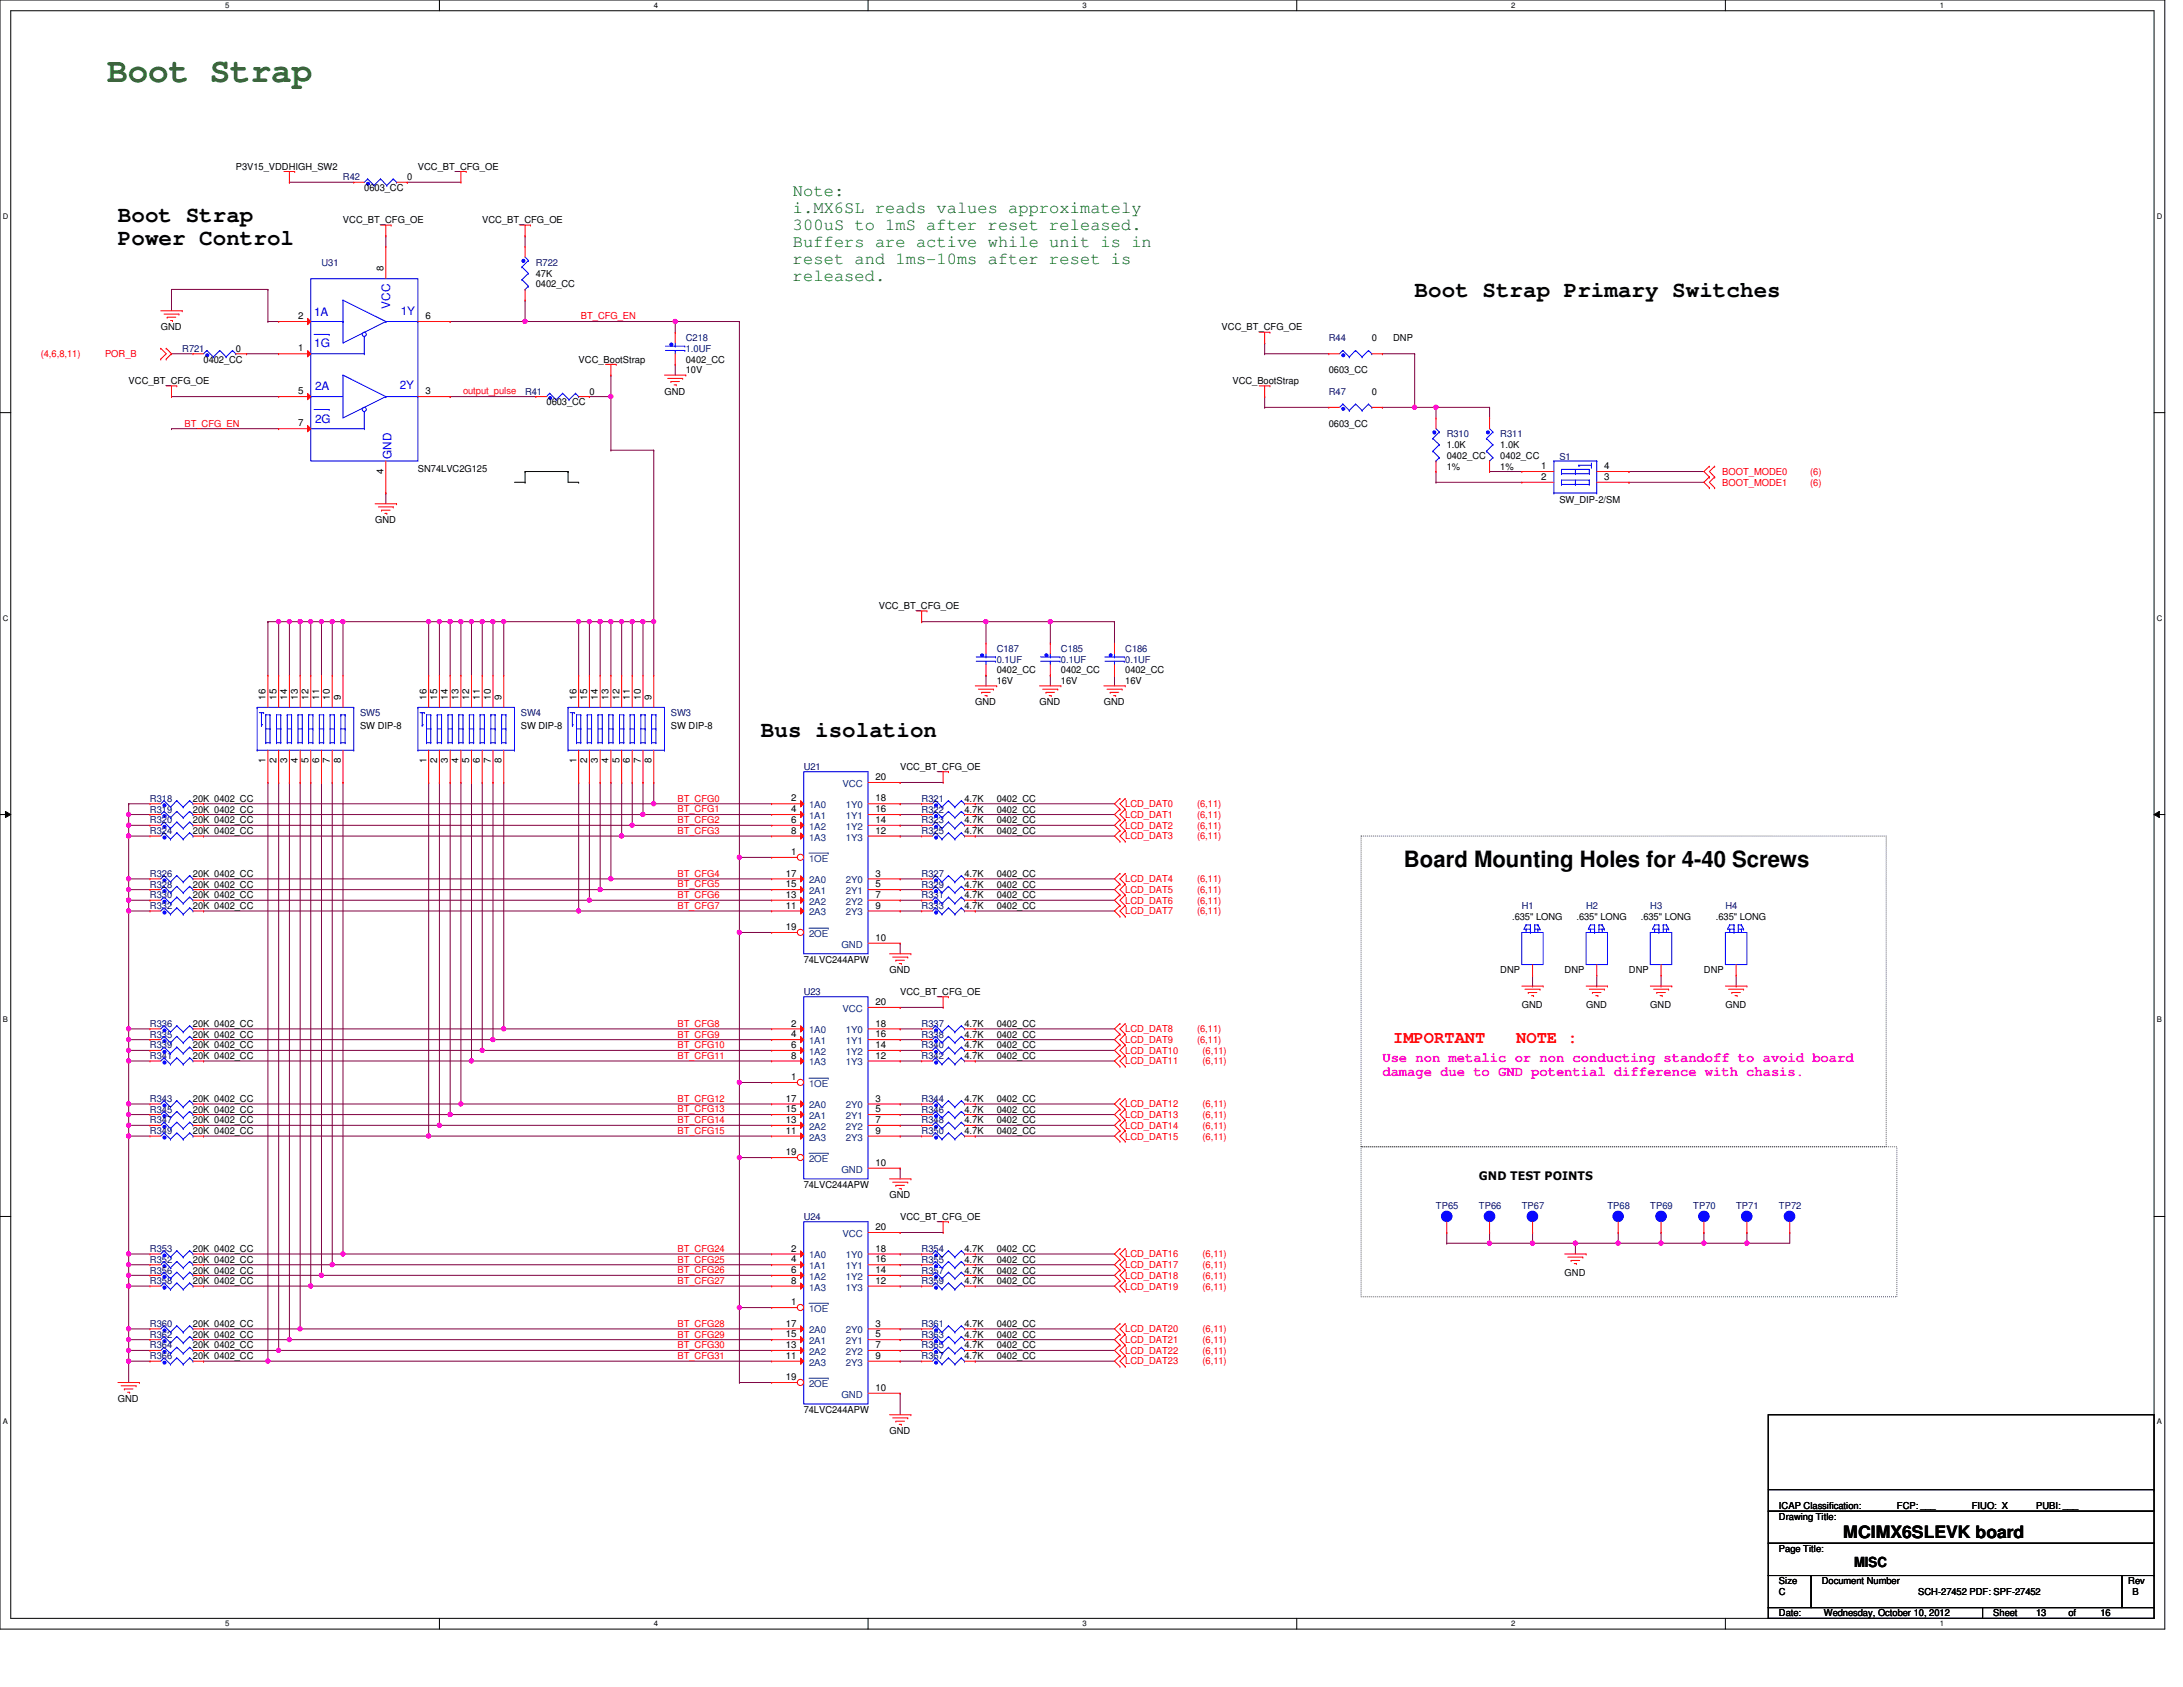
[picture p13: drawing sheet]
<svg xmlns="http://www.w3.org/2000/svg" width="279mm" height="216mm" viewBox="0 0 279 216" stroke-linecap="round" stroke-linejoin="round" font-family="sans-serif">
<defs><g id="words">
<text font-size="4.4" fill="#008000" x="13.7" y="10.5">Boot Strap</text>
<g font-size="2.9">
<text x="15.1" y="28.4">Boot Strap</text>
<text x="15.1" y="31.3">Power Control</text>
<text x="181.1" y="38.1">Boot Strap Primary Switches</text>
<text x="97.4" y="94.3">Bus isolation</text>
<text x="179.7" y="111">Board Mounting Holes for 4-40 Screws</text>
</g>
<g font-size="2.2" fill="#008000">
<text x="101.5" y="25.1">Note:</text>
<text x="101.5" y="27.2">i.MX6SL reads values approximately</text>
<text x="101.5" y="29.4">300uS to 1mS after reset released.</text>
<text x="101.5" y="31.6">Buffers are active while unit is in</text>
<text x="101.5" y="33.8">reset and 1ms-10ms after reset is</text>
<text x="101.5" y="36">released.</text>
</g>
<g font-size="2.2" fill="#f00">
<text x="178.3" y="133.5">IMPORTANT</text>
<text x="194.1" y="133.5">NOTE :</text>
</g>
<text font-size="2.2" x="235.9" y="196.8">MCIMX6SLEVK board</text>
<g font-size="1.8" fill="#f0f">
<text x="176.9" y="135.9">Use non metalic or non conducting standoff to avoid board</text>
<text x="176.9" y="137.7">damage due to GND potential difference with chasis.</text>
</g>
<text font-size="1.8" x="237.3" y="200.5">MISC</text>
<g font-size="1.5" fill="#00f">
<text x="40.2" y="40.4">1A</text>
<text x="50" y="39.5" transform="rotate(-90 50 39.5)">VCC</text>
<text x="51.3" y="40.3">1Y</text>
<text x="40.2" y="44.4">1G</text>
<text x="40.3" y="49.9">2A</text>
<text x="51.2" y="49.8">2Y</text>
<text x="40.3" y="54.2">2G</text>
<text x="50.1" y="58.7" transform="rotate(-90 50.1 58.7)">GND</text>
</g>
<text font-size="1.5" x="189.3" y="151">GND TEST POINTS</text>
<g font-size="1.2">
<text x="30.2" y="21.7">P3V15_VDDHIGH_SW2</text>
<text x="52.1" y="23.1">0</text>
<text x="53.5" y="21.7">VCC_BT_CFG_OE</text>
<text x="43.9" y="28.6">VCC_BT_CFG_OE</text>
<text x="46.6" y="24.4">0603_CC</text>
<text x="61.7" y="28.6">VCC_BT_CFG_OE</text>
<text x="49.1" y="34.7" transform="rotate(-90 49.1 34.7)">8</text>
<text x="68.6" y="35.4">47K</text>
<text x="38.1" y="40.9">2</text>
<text x="54.4" y="40.9">6</text>
<text x="68.6" y="36.8">0402_CC</text>
<text x="20.6" y="42.3">GND</text>
<text x="26.1" y="46.4">0402_CC</text>
<text x="30.2" y="45">0</text>
<text x="38.1" y="45">1</text>
<text x="74.1" y="46.4">VCC_BootStrap</text>
<text x="87.8" y="47.8">10V</text>
<text x="87.8" y="46.4">0402_CC</text>
<text x="156.4" y="42.3">VCC_BT_CFG_OE</text>
<text x="170.1" y="47.8">0603_CC</text>
<text x="175.6" y="43.6">0</text>
<text x="178.3" y="43.6">DNP</text>
<text x="16.5" y="49.1">VCC_BT_CFG_OE</text>
<text x="38.1" y="50.5">5</text>
<text x="54.4" y="50.5">3</text>
<text x="70" y="51.9">0603_CC</text>
<text x="75.4" y="50.5">0</text>
<text x="85" y="50.5">GND</text>
<text x="157.7" y="49.1">VCC_BootStrap</text>
<text x="175.6" y="50.5">0</text>
<text x="38.1" y="54.6">7</text>
<text x="170.1" y="54.6">0603_CC</text>
<text x="185.2" y="57.4">1.0K</text>
<text x="185.2" y="58.7">0402_CC</text>
<text x="192" y="57.4">1.0K</text>
<text x="192" y="58.7">0402_CC</text>
<text x="49.1" y="60.6" transform="rotate(-90 49.1 60.6)">4</text>
<text x="53.5" y="60.4">SN74LVC2G125</text>
<text x="185.2" y="60.1">1%</text>
<text x="192" y="60.1">1%</text>
<text x="197.3" y="60">1</text>
<text x="197.3" y="61.4">2</text>
<text x="199.6" y="64.3">SW_DIP-2/SM</text>
<text x="205.3" y="60">4</text>
<text x="205.3" y="61.4">3</text>
<text x="48" y="67">GND</text>
<text x="112.5" y="77.9">VCC_BT_CFG_OE</text>
<text x="34" y="89.6" transform="rotate(-90 34 89.6)">16</text>
<text x="35.4" y="89.6" transform="rotate(-90 35.4 89.6)">15</text>
<text x="36.7" y="89.6" transform="rotate(-90 36.7 89.6)">14</text>
<text x="38.1" y="89.6" transform="rotate(-90 38.1 89.6)">13</text>
<text x="39.5" y="89.6" transform="rotate(-90 39.5 89.6)">12</text>
<text x="40.9" y="89.6" transform="rotate(-90 40.9 89.6)">11</text>
<text x="42.2" y="89.6" transform="rotate(-90 42.2 89.6)">10</text>
<text x="43.6" y="89.6" transform="rotate(-90 43.6 89.6)">9</text>
<text x="54.6" y="89.6" transform="rotate(-90 54.6 89.6)">16</text>
<text x="55.9" y="89.6" transform="rotate(-90 55.9 89.6)">15</text>
<text x="57.3" y="89.6" transform="rotate(-90 57.3 89.6)">14</text>
<text x="58.7" y="89.6" transform="rotate(-90 58.7 89.6)">13</text>
<text x="60" y="89.6" transform="rotate(-90 60 89.6)">12</text>
<text x="61.4" y="89.6" transform="rotate(-90 61.4 89.6)">11</text>
<text x="62.8" y="89.6" transform="rotate(-90 62.8 89.6)">10</text>
<text x="64.2" y="89.6" transform="rotate(-90 64.2 89.6)">9</text>
<text x="73.8" y="89.6" transform="rotate(-90 73.8 89.6)">16</text>
<text x="75.1" y="89.6" transform="rotate(-90 75.1 89.6)">15</text>
<text x="76.5" y="89.6" transform="rotate(-90 76.5 89.6)">14</text>
<text x="77.9" y="89.6" transform="rotate(-90 77.9 89.6)">13</text>
<text x="79.3" y="89.6" transform="rotate(-90 79.3 89.6)">12</text>
<text x="80.6" y="89.6" transform="rotate(-90 80.6 89.6)">11</text>
<text x="82" y="89.6" transform="rotate(-90 82 89.6)">10</text>
<text x="83.4" y="89.6" transform="rotate(-90 83.4 89.6)">9</text>
<text x="127.6" y="87.5">16V</text>
<text x="127.6" y="86.2">0402_CC</text>
<text x="135.8" y="87.5">16V</text>
<text x="135.8" y="86.2">0402_CC</text>
<text x="144" y="87.5">16V</text>
<text x="144" y="86.2">0402_CC</text>
<text x="46.1" y="93.3">SW DIP-8</text>
<text x="66.7" y="93.3">SW DIP-8</text>
<text x="85.9" y="93.3">SW DIP-8</text>
<text x="124.8" y="90.3">GND</text>
<text x="133.1" y="90.3">GND</text>
<text x="141.3" y="90.3">GND</text>
<text x="34" y="97.7" transform="rotate(-90 34 97.7)">1</text>
<text x="35.4" y="97.7" transform="rotate(-90 35.4 97.7)">2</text>
<text x="36.7" y="97.7" transform="rotate(-90 36.7 97.7)">3</text>
<text x="38.1" y="97.7" transform="rotate(-90 38.1 97.7)">4</text>
<text x="39.5" y="97.7" transform="rotate(-90 39.5 97.7)">5</text>
<text x="40.9" y="97.7" transform="rotate(-90 40.9 97.7)">6</text>
<text x="42.2" y="97.7" transform="rotate(-90 42.2 97.7)">7</text>
<text x="43.6" y="97.7" transform="rotate(-90 43.6 97.7)">8</text>
<text x="54.6" y="97.7" transform="rotate(-90 54.6 97.7)">1</text>
<text x="55.9" y="97.7" transform="rotate(-90 55.9 97.7)">2</text>
<text x="57.3" y="97.7" transform="rotate(-90 57.3 97.7)">3</text>
<text x="58.7" y="97.7" transform="rotate(-90 58.7 97.7)">4</text>
<text x="60" y="97.7" transform="rotate(-90 60 97.7)">5</text>
<text x="61.4" y="97.7" transform="rotate(-90 61.4 97.7)">6</text>
<text x="62.8" y="97.7" transform="rotate(-90 62.8 97.7)">7</text>
<text x="64.2" y="97.7" transform="rotate(-90 64.2 97.7)">8</text>
<text x="73.8" y="97.7" transform="rotate(-90 73.8 97.7)">1</text>
<text x="75.1" y="97.7" transform="rotate(-90 75.1 97.7)">2</text>
<text x="76.5" y="97.7" transform="rotate(-90 76.5 97.7)">3</text>
<text x="77.9" y="97.7" transform="rotate(-90 77.9 97.7)">4</text>
<text x="79.3" y="97.7" transform="rotate(-90 79.3 97.7)">5</text>
<text x="80.6" y="97.7" transform="rotate(-90 80.6 97.7)">6</text>
<text x="82" y="97.7" transform="rotate(-90 82 97.7)">7</text>
<text x="83.4" y="97.7" transform="rotate(-90 83.4 97.7)">8</text>
<text x="112.1" y="99.8">20</text>
<text x="115.2" y="98.5">VCC_BT_CFG_OE</text>
<text x="24.7" y="102.6">20K 0402_CC</text>
<text x="24.7" y="104">20K 0402_CC</text>
<text x="24.7" y="105.4">20K 0402_CC</text>
<text x="24.7" y="106.7">20K 0402_CC</text>
<text x="101.2" y="102.6">2</text>
<text x="101.2" y="103.9">4</text>
<text x="101.2" y="105.3">6</text>
<text x="101.2" y="106.7">8</text>
<text x="112.1" y="102.6">18</text>
<text x="112.1" y="103.9">16</text>
<text x="112.1" y="105.3">14</text>
<text x="112.1" y="106.7">12</text>
<text x="123.4" y="105.4">4.7K</text>
<text x="123.4" y="102.6">4.7K</text>
<text x="123.4" y="104">4.7K</text>
<text x="123.4" y="106.7">4.7K</text>
<text x="127.6" y="105.4">0402_CC</text>
<text x="127.6" y="102.6">0402_CC</text>
<text x="127.6" y="104">0402_CC</text>
<text x="127.6" y="106.7">0402_CC</text>
<text x="24.7" y="112.2">20K 0402_CC</text>
<text x="24.7" y="113.6">20K 0402_CC</text>
<text x="100.6" y="113.6">15</text>
<text x="100.6" y="112.2">17</text>
<text x="101.2" y="109.4">1</text>
<text x="112.1" y="113.6">5</text>
<text x="112.1" y="112.2">3</text>
<text x="123.4" y="112.2">4.7K</text>
<text x="123.4" y="113.6">4.7K</text>
<text x="127.6" y="112.2">0402_CC</text>
<text x="127.6" y="113.6">0402_CC</text>
<text x="24.7" y="115">20K 0402_CC</text>
<text x="24.7" y="116.3">20K 0402_CC</text>
<text x="100.6" y="116.3">11</text>
<text x="100.6" y="114.9">13</text>
<text x="100.6" y="119">19</text>
<text x="112.1" y="116.3">9</text>
<text x="112.1" y="114.9">7</text>
<text x="123.4" y="115">4.7K</text>
<text x="123.4" y="116.3">4.7K</text>
<text x="127.6" y="115">0402_CC</text>
<text x="127.6" y="116.3">0402_CC</text>
<text x="193.5" y="117.7">.635&quot; LONG</text>
<text x="201.8" y="117.7">.635&quot; LONG</text>
<text x="210" y="117.7">.635&quot; LONG</text>
<text x="219.6" y="117.7">.635&quot; LONG</text>
<text x="102.9" y="123.2">74LVC244APW</text>
<text x="112.1" y="120.4">10</text>
<text x="113.9" y="124.6">GND</text>
<text x="192" y="124.6">DNP</text>
<text x="200.3" y="124.6">DNP</text>
<text x="208.5" y="124.6">DNP</text>
<text x="218.1" y="124.6">DNP</text>
<text x="24.7" y="131.4">20K 0402_CC</text>
<text x="101.2" y="131.4">2</text>
<text x="112.1" y="131.4">18</text>
<text x="112.1" y="128.6">20</text>
<text x="115.2" y="127.3">VCC_BT_CFG_OE</text>
<text x="123.4" y="131.4">4.7K</text>
<text x="127.6" y="131.4">0402_CC</text>
<text x="194.8" y="129">GND</text>
<text x="203" y="129">GND</text>
<text x="211.2" y="129">GND</text>
<text x="220.8" y="129">GND</text>
<text x="24.7" y="132.8">20K 0402_CC</text>
<text x="24.7" y="135.6">20K 0402_CC</text>
<text x="24.7" y="134.2">20K 0402_CC</text>
<text x="101.2" y="132.8">4</text>
<text x="101.2" y="134.1">6</text>
<text x="101.2" y="135.5">8</text>
<text x="112.1" y="132.8">16</text>
<text x="112.1" y="134.1">14</text>
<text x="112.1" y="135.5">12</text>
<text x="123.4" y="134.2">4.7K</text>
<text x="123.4" y="132.8">4.7K</text>
<text x="123.4" y="135.6">4.7K</text>
<text x="127.6" y="134.2">0402_CC</text>
<text x="127.6" y="132.8">0402_CC</text>
<text x="127.6" y="135.6">0402_CC</text>
<text x="24.7" y="141">20K 0402_CC</text>
<text x="24.7" y="142.4">20K 0402_CC</text>
<text x="24.7" y="143.8">20K 0402_CC</text>
<text x="100.6" y="143.7">13</text>
<text x="100.6" y="142.3">15</text>
<text x="100.6" y="141">17</text>
<text x="101.2" y="138.2">1</text>
<text x="112.1" y="143.7">7</text>
<text x="112.1" y="142.3">5</text>
<text x="112.1" y="141">3</text>
<text x="123.4" y="143.8">4.7K</text>
<text x="123.4" y="141">4.7K</text>
<text x="123.4" y="142.4">4.7K</text>
<text x="127.6" y="143.8">0402_CC</text>
<text x="127.6" y="141">0402_CC</text>
<text x="127.6" y="142.4">0402_CC</text>
<text x="24.7" y="145.1">20K 0402_CC</text>
<text x="100.6" y="145.1">11</text>
<text x="100.6" y="147.8">19</text>
<text x="112.1" y="145.1">9</text>
<text x="112.1" y="149.2">10</text>
<text x="123.4" y="145.1">4.7K</text>
<text x="127.6" y="145.1">0402_CC</text>
<text x="102.9" y="152">74LVC244APW</text>
<text x="113.9" y="153.4">GND</text>
<text x="24.7" y="161.6">20K 0402_CC</text>
<text x="24.7" y="160.2">20K 0402_CC</text>
<text x="101.2" y="160.2">2</text>
<text x="101.2" y="161.6">4</text>
<text x="112.1" y="160.2">18</text>
<text x="112.1" y="161.6">16</text>
<text x="112.1" y="157.4">20</text>
<text x="115.2" y="156.1">VCC_BT_CFG_OE</text>
<text x="123.4" y="160.2">4.7K</text>
<text x="123.4" y="161.6">4.7K</text>
<text x="127.6" y="160.2">0402_CC</text>
<text x="127.6" y="161.6">0402_CC</text>
<text x="24.7" y="164.3">20K 0402_CC</text>
<text x="24.7" y="163">20K 0402_CC</text>
<text x="101.2" y="162.9">6</text>
<text x="101.2" y="164.3">8</text>
<text x="101.2" y="167">1</text>
<text x="112.1" y="162.9">14</text>
<text x="112.1" y="164.3">12</text>
<text x="123.4" y="163">4.7K</text>
<text x="123.4" y="164.3">4.7K</text>
<text x="127.6" y="163">0402_CC</text>
<text x="127.6" y="164.3">0402_CC</text>
<text x="200.3" y="163.3">GND</text>
<text x="24.7" y="169.8">20K 0402_CC</text>
<text x="24.7" y="171.2">20K 0402_CC</text>
<text x="24.7" y="172.6">20K 0402_CC</text>
<text x="24.7" y="173.9">20K 0402_CC</text>
<text x="100.6" y="173.9">11</text>
<text x="100.6" y="172.5">13</text>
<text x="100.6" y="171.2">15</text>
<text x="100.6" y="169.8">17</text>
<text x="112.1" y="173.9">9</text>
<text x="112.1" y="172.5">7</text>
<text x="112.1" y="171.2">5</text>
<text x="112.1" y="169.8">3</text>
<text x="123.4" y="169.8">4.7K</text>
<text x="123.4" y="172.6">4.7K</text>
<text x="123.4" y="173.9">4.7K</text>
<text x="123.4" y="171.2">4.7K</text>
<text x="127.6" y="169.8">0402_CC</text>
<text x="127.6" y="172.6">0402_CC</text>
<text x="127.6" y="173.9">0402_CC</text>
<text x="127.6" y="171.2">0402_CC</text>
<text x="15.1" y="179.4">GND</text>
<text x="100.6" y="176.6">19</text>
<text x="112.1" y="178">10</text>
<text x="102.9" y="180.8">74LVC244APW</text>
<text x="113.9" y="183.6">GND</text>
<text x="227.7" y="194.5">Drawing Title:</text>
<text x="227.7" y="193.1">ICAP Classification:</text>
<text x="242.8" y="193.1">FCP: ___</text>
<text x="252.4" y="193.1">FIUO: X</text>
<text x="260.6" y="193.1">PUBI: ___</text>
<text x="227.7" y="198.6">Page Title:</text>
<text x="227.7" y="202.8">Size</text>
<text x="233.2" y="202.8">Document Number</text>
<text x="272.4" y="202.8">Rev</text>
<text x="227.7" y="206.9">Date:</text>
<text x="227.7" y="204.1">C</text>
<text x="233.4" y="206.9">Wednesday, October 10, 2012</text>
<text x="245.5" y="204.1">SCH-27452 PDF: SPF-27452</text>
<text x="255.1" y="206.9">Sheet</text>
<text x="260.6" y="206.9">13</text>
<text x="264.7" y="206.9">of</text>
<text x="268.8" y="206.9">16</text>
<text x="272.9" y="204.1">B</text>
</g>
<g font-size="1.2" fill="#000080">
<text x="43.9" y="23.1">R42</text>
<text x="41.1" y="34">U31</text>
<text x="68.6" y="34">R722</text>
<text x="23.3" y="45">R721</text>
<text x="87.8" y="43.6">C218</text>
<text x="87.8" y="45">1.0UF</text>
<text x="170.1" y="43.6">R44</text>
<text x="67.2" y="50.5">R41</text>
<text x="170.1" y="50.5">R47</text>
<text x="185.2" y="56">R310</text>
<text x="192" y="56">R311</text>
<text x="199.6" y="58.9">S1</text>
<text x="127.6" y="83.4">C187</text>
<text x="135.8" y="83.4">C185</text>
<text x="144" y="83.4">C186</text>
<text x="127.6" y="84.8">0.1UF</text>
<text x="135.8" y="84.8">0.1UF</text>
<text x="144" y="84.8">0.1UF</text>
<text x="46.1" y="91.7">SW5</text>
<text x="66.7" y="91.7">SW4</text>
<text x="85.9" y="91.7">SW3</text>
<text x="102.9" y="98.5">U21</text>
<text x="19.2" y="102.6">R318</text>
<text x="19.2" y="104">R319</text>
<text x="19.2" y="105.4">R320</text>
<text x="19.2" y="106.7">R324</text>
<text x="118" y="105.4">R323</text>
<text x="118" y="102.6">R321</text>
<text x="118" y="104">R322</text>
<text x="118" y="106.7">R325</text>
<text x="19.2" y="112.2">R326</text>
<text x="19.2" y="113.6">R328</text>
<text x="118" y="112.2">R327</text>
<text x="118" y="113.6">R329</text>
<text x="19.2" y="115">R330</text>
<text x="19.2" y="116.3">R332</text>
<text x="118" y="115">R331</text>
<text x="118" y="116.3">R333</text>
<text x="194.8" y="116.3">H1</text>
<text x="203" y="116.3">H2</text>
<text x="211.2" y="116.3">H3</text>
<text x="220.8" y="116.3">H4</text>
<text x="19.2" y="131.4">R336</text>
<text x="102.9" y="127.3">U23</text>
<text x="118" y="131.4">R337</text>
<text x="19.2" y="132.8">R335</text>
<text x="19.2" y="135.6">R341</text>
<text x="19.2" y="134.2">R339</text>
<text x="118" y="134.2">R340</text>
<text x="118" y="132.8">R338</text>
<text x="118" y="135.6">R342</text>
<text x="19.2" y="141">R343</text>
<text x="19.2" y="142.4">R345</text>
<text x="19.2" y="143.8">R347</text>
<text x="118" y="143.8">R348</text>
<text x="118" y="141">R344</text>
<text x="118" y="142.4">R346</text>
<text x="19.2" y="145.1">R349</text>
<text x="118" y="145.1">R350</text>
<text x="183.8" y="154.7">TP65</text>
<text x="189.3" y="154.7">TP66</text>
<text x="194.8" y="154.7">TP67</text>
<text x="205.7" y="154.7">TP68</text>
<text x="211.2" y="154.7">TP69</text>
<text x="216.7" y="154.7">TP70</text>
<text x="222.2" y="154.7">TP71</text>
<text x="227.7" y="154.7">TP72</text>
<text x="19.2" y="161.6">R352</text>
<text x="19.2" y="160.2">R353</text>
<text x="102.9" y="156.1">U24</text>
<text x="118" y="160.2">R354</text>
<text x="118" y="161.6">R355</text>
<text x="19.2" y="164.3">R358</text>
<text x="19.2" y="163">R356</text>
<text x="118" y="163">R357</text>
<text x="118" y="164.3">R359</text>
<text x="19.2" y="169.8">R360</text>
<text x="19.2" y="171.2">R362</text>
<text x="19.2" y="172.6">R364</text>
<text x="19.2" y="173.9">R366</text>
<text x="118" y="169.8">R361</text>
<text x="118" y="172.6">R365</text>
<text x="118" y="173.9">R367</text>
<text x="118" y="171.2">R363</text>
</g>
<g font-size="1.2" fill="#f00">
<text x="74.3" y="40.9">BT_CFG_EN</text>
<text x="5.2" y="45.7">(4,6,8,11)</text>
<text x="13.4" y="45.7">POR_B</text>
<text x="59.3" y="50.5">output_pulse</text>
<text x="23.6" y="54.6">BT_CFG_EN</text>
<text x="220.4" y="60.8">BOOT_MODE0</text>
<text x="220.4" y="62.2">BOOT_MODE1</text>
<text x="231.7" y="60.8">(6)</text>
<text x="231.7" y="62.2">(6)</text>
<text x="86.7" y="105.3">BT_CFG2</text>
<text x="86.7" y="106.7">BT_CFG3</text>
<text x="86.7" y="102.6">BT_CFG0</text>
<text x="86.7" y="104">BT_CFG1</text>
<text x="144" y="103.3">LCD_DAT0</text>
<text x="144" y="104.7">LCD_DAT1</text>
<text x="144" y="106">LCD_DAT2</text>
<text x="144" y="107.4">LCD_DAT3</text>
<text x="153.2" y="103.3">(6,11)</text>
<text x="153.2" y="104.7">(6,11)</text>
<text x="153.2" y="106">(6,11)</text>
<text x="153.2" y="107.4">(6,11)</text>
<text x="86.7" y="112.2">BT_CFG4</text>
<text x="86.7" y="113.6">BT_CFG5</text>
<text x="144" y="112.9">LCD_DAT4</text>
<text x="153.2" y="112.9">(6,11)</text>
<text x="86.7" y="114.9">BT_CFG6</text>
<text x="86.7" y="116.3">BT_CFG7</text>
<text x="144" y="114.3">LCD_DAT5</text>
<text x="144" y="115.7">LCD_DAT6</text>
<text x="144" y="117">LCD_DAT7</text>
<text x="153.2" y="114.3">(6,11)</text>
<text x="153.2" y="115.7">(6,11)</text>
<text x="153.2" y="117">(6,11)</text>
<text x="86.7" y="131.4">BT_CFG8</text>
<text x="86.7" y="134.2">BT_CFG10</text>
<text x="86.7" y="135.5">BT_CFG11</text>
<text x="86.7" y="132.8">BT_CFG9</text>
<text x="144" y="132.1">LCD_DAT8</text>
<text x="144" y="133.5">LCD_DAT9</text>
<text x="144" y="134.9">LCD_DAT10</text>
<text x="144" y="136.2">LCD_DAT11</text>
<text x="153.2" y="132.1">(6,11)</text>
<text x="153.2" y="133.5">(6,11)</text>
<text x="153.9" y="134.9">(6,11)</text>
<text x="153.9" y="136.2">(6,11)</text>
<text x="86.7" y="143.7">BT_CFG14</text>
<text x="86.7" y="141">BT_CFG12</text>
<text x="86.7" y="142.4">BT_CFG13</text>
<text x="144" y="141.7">LCD_DAT12</text>
<text x="144" y="143.1">LCD_DAT13</text>
<text x="153.9" y="141.7">(6,11)</text>
<text x="153.9" y="143.1">(6,11)</text>
<text x="86.7" y="145.1">BT_CFG15</text>
<text x="144" y="144.5">LCD_DAT14</text>
<text x="144" y="145.8">LCD_DAT15</text>
<text x="153.9" y="144.5">(6,11)</text>
<text x="153.9" y="145.8">(6,11)</text>
<text x="86.7" y="160.2">BT_CFG24</text>
<text x="86.7" y="161.6">BT_CFG25</text>
<text x="144" y="160.9">LCD_DAT16</text>
<text x="153.9" y="160.9">(6,11)</text>
<text x="86.7" y="162.9">BT_CFG26</text>
<text x="86.7" y="164.3">BT_CFG27</text>
<text x="144" y="162.3">LCD_DAT17</text>
<text x="144" y="163.7">LCD_DAT18</text>
<text x="144" y="165">LCD_DAT19</text>
<text x="153.9" y="162.3">(6,11)</text>
<text x="153.9" y="163.7">(6,11)</text>
<text x="153.9" y="165">(6,11)</text>
<text x="86.7" y="169.8">BT_CFG28</text>
<text x="86.7" y="171.2">BT_CFG29</text>
<text x="86.7" y="172.6">BT_CFG30</text>
<text x="86.7" y="173.9">BT_CFG31</text>
<text x="144" y="170.5">LCD_DAT20</text>
<text x="144" y="171.9">LCD_DAT21</text>
<text x="144" y="173.3">LCD_DAT22</text>
<text x="153.9" y="170.5">(6,11)</text>
<text x="153.9" y="171.9">(6,11)</text>
<text x="153.9" y="173.3">(6,11)</text>
<text x="144" y="174.6">LCD_DAT23</text>
<text x="153.9" y="174.6">(6,11)</text>
</g>
<g font-size="1.2" fill="#004080">
<text x="107.8" y="100.7">VCC</text>
<text x="103.5" y="103.4">1A0</text>
<text x="103.5" y="104.8">1A1</text>
<text x="103.5" y="106.2">1A2</text>
<text x="103.5" y="107.6">1A3</text>
<text x="108.3" y="103.4">1Y0</text>
<text x="108.3" y="104.8">1Y1</text>
<text x="108.3" y="106.2">1Y2</text>
<text x="108.3" y="107.6">1Y3</text>
<text x="103.5" y="113.1">2A0</text>
<text x="103.5" y="110.3">1OE</text>
<text x="108.3" y="113.1">2Y0</text>
<text x="103.5" y="117.2">2A3</text>
<text x="103.5" y="115.8">2A2</text>
<text x="103.5" y="114.4">2A1</text>
<text x="103.5" y="119.9">2OE</text>
<text x="108.3" y="117.2">2Y3</text>
<text x="108.3" y="115.8">2Y2</text>
<text x="108.3" y="114.4">2Y1</text>
<text x="107.7" y="121.3">GND</text>
<text x="107.8" y="129.5">VCC</text>
<text x="103.5" y="132.2">1A0</text>
<text x="103.5" y="133.6">1A1</text>
<text x="103.5" y="135">1A2</text>
<text x="103.5" y="136.4">1A3</text>
<text x="108.3" y="132.2">1Y0</text>
<text x="108.3" y="133.6">1Y1</text>
<text x="108.3" y="135">1Y2</text>
<text x="108.3" y="136.4">1Y3</text>
<text x="103.5" y="143.2">2A1</text>
<text x="103.5" y="141.9">2A0</text>
<text x="103.5" y="139.1">1OE</text>
<text x="108.3" y="143.2">2Y1</text>
<text x="108.3" y="141.9">2Y0</text>
<text x="103.5" y="146">2A3</text>
<text x="103.5" y="144.6">2A2</text>
<text x="103.5" y="148.7">2OE</text>
<text x="108.3" y="146">2Y3</text>
<text x="108.3" y="144.6">2Y2</text>
<text x="107.7" y="150.1">GND</text>
<text x="103.5" y="161.1">1A0</text>
<text x="107.8" y="158.3">VCC</text>
<text x="108.3" y="161.1">1Y0</text>
<text x="103.5" y="162.4">1A1</text>
<text x="103.5" y="163.8">1A2</text>
<text x="103.5" y="165.2">1A3</text>
<text x="103.5" y="167.9">1OE</text>
<text x="108.3" y="162.4">1Y1</text>
<text x="108.3" y="163.8">1Y2</text>
<text x="108.3" y="165.2">1Y3</text>
<text x="103.5" y="173.4">2A2</text>
<text x="103.5" y="172">2A1</text>
<text x="103.5" y="170.6">2A0</text>
<text x="108.3" y="173.4">2Y2</text>
<text x="108.3" y="172">2Y1</text>
<text x="108.3" y="170.6">2Y0</text>
<text x="103.5" y="174.8">2A3</text>
<text x="103.5" y="177.5">2OE</text>
<text x="107.7" y="178.9">GND</text>
<text x="108.3" y="174.8">2Y3</text>
</g>
<g font-size="1">
<text x="28.8" y="1">5</text>
<text x="83.7" y="1">4</text>
<text x="138.5" y="1">3</text>
<text x="193.4" y="1">2</text>
<text x="248.3" y="1">1</text>
<text x=".4" y="28">D</text>
<text x="276.1" y="28">D</text>
<text x=".4" y="79.4">C</text>
<text x="276.1" y="79.4">C</text>
<text x=".4" y="130.9">B</text>
<text x="276.1" y="130.9">B</text>
<text x=".4" y="182.3">A</text>
<text x="276.1" y="182.3">A</text>
<text x="28.8" y="208.2">5</text>
<text x="83.7" y="208.2">4</text>
<text x="138.5" y="208.2">3</text>
<text x="193.4" y="208.2">2</text>
<text x="248.3" y="208.2">1</text>
</g>
</g></defs>
<path d="M0 0h277.1v208.5h-277.1zM1.4 1.4h274.3v205.7h-274.3z" fill="none" stroke="#000" stroke-width=".13"/>
<g fill="#fff">
<path d="M28.8 .1h.6v1.1h-.6z"/>
<path d="M28.8 207.3h.6v1.1h-.6z"/>
</g>
<path d="M56.2 0v1.4M56.2 207.1v1.4" fill="none" stroke="#000" stroke-width=".13"/>
<g fill="#fff">
<path d="M83.7 .1h.5v1.1h-.5z"/>
<path d="M83.7 207.3h.5v1.1h-.5z"/>
</g>
<path d="M111.1 0v1.4M111.1 207.1v1.4" fill="none" stroke="#000" stroke-width=".13"/>
<g fill="#fff">
<path d="M138.5 .1h.6v1.1h-.6z"/>
<path d="M138.5 207.3h.6v1.1h-.6z"/>
</g>
<path d="M166 0v1.4M166 207.1v1.4" fill="none" stroke="#000" stroke-width=".13"/>
<g fill="#fff">
<path d="M193.4 .1h.6v1.1h-.6z"/>
<path d="M193.4 207.3h.6v1.1h-.6z"/>
</g>
<path d="M220.8 0v1.4M220.8 207.1v1.4" fill="none" stroke="#000" stroke-width=".13"/>
<g fill="#fff">
<path d="M248.3 .1h.5v1.1h-.5z"/>
<path d="M248.3 207.3h.5v1.1h-.5z"/>
<path d="M.4 27.1h.7v1.1h-.7z"/>
<path d="M276.1 27.1h.7v1.1h-.7z"/>
<path d="M.4 78.5h.7v1.1h-.7z"/>
<path d="M276.1 78.5h.7v1.1h-.7z"/>
</g>
<path d="M0 52.8h1.4M275.7 52.8h1.4" fill="none" stroke="#000" stroke-width=".13"/>
<g fill="#fff">
<path d="M.4 130h.6v1.1h-.6z"/>
<path d="M276.1 130h.6v1.1h-.6z"/>
</g>
<path d="M0 104.2h1.4M.7 103.8l.7 .4-.7 .4zM275.7 104.2l.7-.4v.8zM275.7 104.2h1.4" fill="none" stroke="#000" stroke-width=".13"/>
<path d="M.7 103.8l.7 .4-.7 .4zM275.7 104.2l.7-.4v.8z" fill="#000"/>
<g fill="#fff">
<path d="M.4 181.4h.6v1.1h-.6z"/>
<path d="M276.1 181.4h.6v1.1h-.6z"/>
</g>
<path d="M65.8 61.7h1.4M67.2 61.7h.1M67.2 60.3h.1M67.2 60.3h5.5M67.2 60.3v1.4M72.7 60.3h.1M72.7 60.3v1.4h1.4M74.1 61.7h.1M0 155.7h1.4M275.7 155.7h1.4" fill="none" stroke="#000" stroke-width=".13"/>
<path d="M174.2 107h67.2v39.8h-67.2zM174.2 146.8h68.6v19.2h-68.6z" fill="none" stroke="#000" stroke-width=".13" stroke-dasharray="0 .3"/>
<path d="M80.9 100.1h.1M80.9 100.1v5.5" fill="none" stroke="#800040" stroke-width=".13"/>
<circle cx="80.9" cy="105.6" r=".27" fill="#f0f"/>
<circle cx="80.9" cy="105.6" r=".27" fill="none" stroke="#f0f" stroke-width=".13"/>
<path d="M61.7 100.1h.1M61.7 100.1v34.3" fill="none" stroke="#800040" stroke-width=".13"/>
<circle cx="61.7" cy="134.4" r=".27" fill="#f0f"/>
<circle cx="61.7" cy="134.4" r=".27" fill="none" stroke="#f0f" stroke-width=".13"/>
<path d="M59 79.6h.1M59 79.6h1.3M80.9 79.6h.1M80.9 79.6h1.4M26.1 105.6h.1M26.1 105.6h72.7M79.6 107h.1M79.6 107h19.2M80.9 105.6h.1M26.1 134.4h.1M26.1 134.4h35.6" fill="none" stroke="#800040" stroke-width=".13"/>
<circle cx="60.3" cy="79.6" r=".27" fill="#f0f"/>
<circle cx="60.3" cy="79.6" r=".27" fill="none" stroke="#f0f" stroke-width=".13"/>
<path d="M16.5 112.5h.1M16.5 112.5h2.7" fill="none" stroke="#800040" stroke-width=".13"/>
<circle cx="16.5" cy="112.5" r=".27" fill="#f0f"/>
<circle cx="16.5" cy="112.5" r=".27" fill="none" stroke="#f0f" stroke-width=".13"/>
<path d="M16.5 113.9h.1M16.5 113.9h2.7" fill="none" stroke="#800040" stroke-width=".13"/>
<circle cx="16.5" cy="113.8" r=".27" fill="#f0f"/>
<circle cx="16.5" cy="113.8" r=".27" fill="none" stroke="#f0f" stroke-width=".13"/>
<path d="M16.5 115.2h.1M16.5 115.2h2.7" fill="none" stroke="#800040" stroke-width=".13"/>
<circle cx="16.5" cy="115.2" r=".27" fill="#f0f"/>
<circle cx="16.5" cy="115.2" r=".27" fill="none" stroke="#f0f" stroke-width=".13"/>
<path d="M16.5 116.6h.1M16.5 116.6h2.7M79.6 100.1h.1M79.6 100.1v6.9" fill="none" stroke="#800040" stroke-width=".13"/>
<circle cx="79.6" cy="107" r=".27" fill="#f0f"/>
<circle cx="79.6" cy="107" r=".27" fill="none" stroke="#f0f" stroke-width=".13"/>
<path d="M26.1 107h.1M26.1 107h53.5M60.3 100.1h.1M60.3 100.1v35.7" fill="none" stroke="#800040" stroke-width=".13"/>
<circle cx="60.3" cy="135.8" r=".27" fill="#f0f"/>
<circle cx="60.3" cy="135.8" r=".27" fill="none" stroke="#f0f" stroke-width=".13"/>
<path d="M74.1 116.6h.1M74.1 116.6h24.7M75.4 115.2h.1M75.4 115.2h23.4M76.8 113.9h.1M76.8 113.9h22M78.2 112.5h.1M78.2 112.5h20.6M26.1 135.8h.1M26.1 135.8h34.2M16.5 141.3h.1M16.5 141.3h2.7" fill="none" stroke="#800040" stroke-width=".13"/>
<circle cx="16.5" cy="141.3" r=".27" fill="#f0f"/>
<circle cx="16.5" cy="141.3" r=".27" fill="none" stroke="#f0f" stroke-width=".13"/>
<path d="M16.5 142.6h.1M16.5 142.6h2.7" fill="none" stroke="#800040" stroke-width=".13"/>
<circle cx="16.5" cy="142.6" r=".27" fill="#f0f"/>
<circle cx="16.5" cy="142.6" r=".27" fill="none" stroke="#f0f" stroke-width=".13"/>
<path d="M16.5 131.7h.1M16.5 133.1h.1M16.5 131.7h2.7M16.5 133.1h2.7M16.5 144h.1M16.5 145.4h.1M16.5 144h2.7M16.5 145.4h2.7" fill="none" stroke="#800040" stroke-width=".13"/>
<circle cx="16.5" cy="133" r=".27" fill="#f0f"/>
<circle cx="16.5" cy="133" r=".27" fill="none" stroke="#f0f" stroke-width=".13"/>
<path d="M16.5 134.4h.1M16.5 134.4h2.7" fill="none" stroke="#800040" stroke-width=".13"/>
<circle cx="16.5" cy="134.4" r=".27" fill="#f0f"/>
<circle cx="16.5" cy="134.4" r=".27" fill="none" stroke="#f0f" stroke-width=".13"/>
<path d="M16.5 135.8h.1M16.5 135.8h2.7" fill="none" stroke="#800040" stroke-width=".13"/>
<circle cx="16.5" cy="135.8" r=".27" fill="#f0f"/>
<circle cx="16.5" cy="135.8" r=".27" fill="none" stroke="#f0f" stroke-width=".13"/>
<path d="M78.2 100.1h.1M78.2 100.1v12.4" fill="none" stroke="#800040" stroke-width=".13"/>
<circle cx="78.2" cy="112.5" r=".27" fill="#f0f"/>
<circle cx="78.2" cy="112.5" r=".27" fill="none" stroke="#f0f" stroke-width=".13"/>
<path d="M26.1 112.5h.1M26.1 112.5h52.1M59 100.1h.1M59 100.1v41.2" fill="none" stroke="#800040" stroke-width=".13"/>
<circle cx="59" cy="141.3" r=".27" fill="#f0f"/>
<circle cx="59" cy="141.3" r=".27" fill="none" stroke="#f0f" stroke-width=".13"/>
<g fill="none" stroke="#800040" stroke-width=".13">
<path d="M76.8 100.1h.1M76.8 100.1v13.8M60.3 135.8h.1M60.3 135.8h38.5M61.7 134.4h.1M61.7 134.4h37.1M63.1 133.1h.1M63.1 133.1h35.7M64.5 131.7h.1M64.5 131.7h34.3M26.1 141.3h.1M26.1 141.3h72.7"/>
<path d="M54.9 145.4h.1M54.9 145.4h43.9M56.2 144h.1M56.2 144h42.6M57.6 142.6h.1M57.6 142.6h41.2M59 141.3h.1"/>
</g>
<circle cx="76.8" cy="113.8" r=".27" fill="#f0f"/>
<circle cx="76.8" cy="113.8" r=".27" fill="none" stroke="#f0f" stroke-width=".13"/>
<path d="M26.1 113.9h.1M26.1 113.9h50.7M57.6 100.1h.1M57.6 100.1v42.5" fill="none" stroke="#800040" stroke-width=".13"/>
<circle cx="57.6" cy="142.6" r=".27" fill="#f0f"/>
<circle cx="57.6" cy="142.6" r=".27" fill="none" stroke="#f0f" stroke-width=".13"/>
<path d="M57.6 79.6h.1M57.6 79.6h1.4M75.4 100.1h.1M75.4 100.1v15.1M26.1 142.6h.1M26.1 142.6h31.5" fill="none" stroke="#800040" stroke-width=".13"/>
<circle cx="75.4" cy="115.2" r=".27" fill="#f0f"/>
<circle cx="75.4" cy="115.2" r=".27" fill="none" stroke="#f0f" stroke-width=".13"/>
<path d="M26.1 115.2h.1M26.1 115.2h49.3M56.2 100.1h.1M56.2 100.1v43.9" fill="none" stroke="#800040" stroke-width=".13"/>
<circle cx="56.2" cy="144" r=".27" fill="#f0f"/>
<circle cx="56.2" cy="144" r=".27" fill="none" stroke="#f0f" stroke-width=".13"/>
<path d="M16.5 102.9h.1M16.5 116.6h.1M16.5 102.9v1.3M16.5 116.6v15.1M26.1 144h.1M26.1 144h30.1" fill="none" stroke="#800040" stroke-width=".13"/>
<circle cx="16.5" cy="131.7" r=".27" fill="#f0f"/>
<circle cx="16.5" cy="131.7" r=".27" fill="none" stroke="#f0f" stroke-width=".13"/>
<circle cx="16.5" cy="116.6" r=".27" fill="#f0f"/>
<circle cx="16.5" cy="116.6" r=".27" fill="none" stroke="#f0f" stroke-width=".13"/>
<path d="M16.5 112.5h.1M16.5 112.5v1.4M16.5 131.7h.1M16.5 131.7v1.4M16.5 141.3h.1M16.5 144h.1M16.5 141.3v1.3M16.5 144v1.4" fill="none" stroke="#800040" stroke-width=".13"/>
<circle cx="16.5" cy="144" r=".27" fill="#f0f"/>
<circle cx="16.5" cy="144" r=".27" fill="none" stroke="#f0f" stroke-width=".13"/>
<path d="M16.5 104.2h.1M16.5 104.2v1.4M16.5 133.1h.1M16.5 133.1v1.3" fill="none" stroke="#800040" stroke-width=".13"/>
<circle cx="16.5" cy="105.6" r=".27" fill="#f0f"/>
<circle cx="16.5" cy="105.6" r=".27" fill="none" stroke="#f0f" stroke-width=".13"/>
<circle cx="16.5" cy="104.2" r=".27" fill="#f0f"/>
<circle cx="16.5" cy="104.2" r=".27" fill="none" stroke="#f0f" stroke-width=".13"/>
<path d="M16.5 105.6h.1M16.5 107h.1M16.5 113.9h.1M16.5 105.6v6.9M16.5 113.9v1.3M16.5 142.6h.1M16.5 145.4h.1M16.5 142.6v1.4M16.5 145.4v15.1" fill="none" stroke="#800040" stroke-width=".13"/>
<circle cx="16.5" cy="160.5" r=".27" fill="#f0f"/>
<circle cx="16.5" cy="160.5" r=".27" fill="none" stroke="#f0f" stroke-width=".13"/>
<circle cx="16.5" cy="145.4" r=".27" fill="#f0f"/>
<circle cx="16.5" cy="145.4" r=".27" fill="none" stroke="#f0f" stroke-width=".13"/>
<path d="M74.1 100.1h.1M74.1 100.1v16.5M16.5 134.4h.1M16.5 134.4v1.4" fill="none" stroke="#800040" stroke-width=".13"/>
<circle cx="74" cy="116.6" r=".27" fill="#f0f"/>
<circle cx="74" cy="116.6" r=".27" fill="none" stroke="#f0f" stroke-width=".13"/>
<path d="M54.9 100.1h.1M54.9 100.1v45.3" fill="none" stroke="#800040" stroke-width=".13"/>
<circle cx="54.9" cy="145.4" r=".27" fill="#f0f"/>
<circle cx="54.9" cy="145.4" r=".27" fill="none" stroke="#f0f" stroke-width=".13"/>
<path d="M79.6 79.6h.1M79.6 79.6h1.3M83.7 79.6h.1M83.7 79.6v6.8M16.5 102.9h.1M16.5 102.9h2.7M26.1 145.4h.1M26.1 145.4h28.8" fill="none" stroke="#800040" stroke-width=".13"/>
<circle cx="80.9" cy="79.6" r=".27" fill="#f0f"/>
<circle cx="80.9" cy="79.6" r=".27" fill="none" stroke="#f0f" stroke-width=".13"/>
<circle cx="79.6" cy="79.6" r=".27" fill="#f0f"/>
<circle cx="79.6" cy="79.6" r=".27" fill="none" stroke="#f0f" stroke-width=".13"/>
<path d="M16.5 115.2h.1M16.5 115.2v1.4M64.5 100.1v31.6M16.5 135.8h.1M16.5 135.8v5.5M64.5 131.7h.1" fill="none" stroke="#800040" stroke-width=".13"/>
<circle cx="64.5" cy="131.7" r=".27" fill="#f0f"/>
<circle cx="64.5" cy="131.7" r=".27" fill="none" stroke="#f0f" stroke-width=".13"/>
<path d="M26.1 102.9h.1M83.7 100.1h.1M83.7 100.1v2.8h-57.6M26.1 131.7h.1M26.1 131.7h38.4" fill="none" stroke="#800040" stroke-width=".13"/>
<circle cx="83.7" cy="102.9" r=".27" fill="#f0f"/>
<circle cx="83.7" cy="102.9" r=".27" fill="none" stroke="#f0f" stroke-width=".13"/>
<path d="M59 79.6h.1M59 79.6v6.8" fill="none" stroke="#800040" stroke-width=".13"/>
<circle cx="59" cy="79.6" r=".27" fill="#f0f"/>
<circle cx="59" cy="79.6" r=".27" fill="none" stroke="#f0f" stroke-width=".13"/>
<path d="M60.3 79.6h.1M60.3 79.6v6.8M61.7 79.6h.1M61.7 79.6v6.8" fill="none" stroke="#800040" stroke-width=".13"/>
<circle cx="61.7" cy="79.6" r=".27" fill="#f0f"/>
<circle cx="61.7" cy="79.6" r=".27" fill="none" stroke="#f0f" stroke-width=".13"/>
<path d="M63.1 79.6h.1M63.1 79.6v6.8" fill="none" stroke="#800040" stroke-width=".13"/>
<circle cx="63.1" cy="79.6" r=".27" fill="#f0f"/>
<circle cx="63.1" cy="79.6" r=".27" fill="none" stroke="#f0f" stroke-width=".13"/>
<path d="M54.9 79.6h.1M54.9 79.6v6.8M56.2 79.6h.1M56.2 79.6v6.8M56.2 79.6h1.4M57.6 79.6h.1M57.6 79.6v6.8M64.5 79.6h.1M64.5 79.6v6.8" fill="none" stroke="#800040" stroke-width=".13"/>
<circle cx="57.6" cy="79.6" r=".27" fill="#f0f"/>
<circle cx="57.6" cy="79.6" r=".27" fill="none" stroke="#f0f" stroke-width=".13"/>
<circle cx="56.2" cy="79.6" r=".27" fill="#f0f"/>
<circle cx="56.2" cy="79.6" r=".27" fill="none" stroke="#f0f" stroke-width=".13"/>
<path d="M64.5 79.6h.1M64.5 79.6h9.6" fill="none" stroke="#800040" stroke-width=".13"/>
<circle cx="74" cy="79.6" r=".27" fill="#f0f"/>
<circle cx="74" cy="79.6" r=".27" fill="none" stroke="#f0f" stroke-width=".13"/>
<circle cx="64.5" cy="79.6" r=".27" fill="#f0f"/>
<circle cx="64.5" cy="79.6" r=".27" fill="none" stroke="#f0f" stroke-width=".13"/>
<path d="M54.9 79.6h.1M54.9 79.6h1.3M60.3 79.6h.1M60.3 79.6h4.2M61.7 79.6h.1M63.1 79.6h.1M16.5 104.2h.1M16.5 104.2h2.7M63.1 100.1h.1M63.1 100.1v33M83.7 102.9h.1M83.7 102.9h15.1" fill="none" stroke="#800040" stroke-width=".13"/>
<circle cx="63.1" cy="133" r=".27" fill="#f0f"/>
<circle cx="63.1" cy="133" r=".27" fill="none" stroke="#f0f" stroke-width=".13"/>
<path d="M26.1 104.2h.1M82.3 100.1h.1M82.3 100.1v4.1h-56.2M26.1 133.1h.1M26.1 133.1h37" fill="none" stroke="#800040" stroke-width=".13"/>
<circle cx="82.3" cy="104.2" r=".27" fill="#f0f"/>
<circle cx="82.3" cy="104.2" r=".27" fill="none" stroke="#f0f" stroke-width=".13"/>
<g fill="none" stroke="#800040" stroke-width=".13">
<path d="M74.1 79.6h.1M74.1 79.6v6.8M75.4 79.6h.1M75.4 79.6v6.8M76.8 79.6h.1M76.8 79.6v6.8M78.2 79.6h.1M78.2 79.6v6.8M79.6 79.6h.1M79.6 79.6v6.8M80.9 79.6h.1M80.9 79.6v6.8"/>
<path d="M82.3 79.6h.1M82.3 79.6v6.8"/>
</g>
<circle cx="75.4" cy="79.6" r=".27" fill="#f0f"/>
<circle cx="75.4" cy="79.6" r=".27" fill="none" stroke="#f0f" stroke-width=".13"/>
<path d="M76.8 79.6h.1M76.8 79.6h1.4" fill="none" stroke="#800040" stroke-width=".13"/>
<circle cx="78.2" cy="79.6" r=".27" fill="#f0f"/>
<circle cx="78.2" cy="79.6" r=".27" fill="none" stroke="#f0f" stroke-width=".13"/>
<circle cx="76.8" cy="79.6" r=".27" fill="#f0f"/>
<circle cx="76.8" cy="79.6" r=".27" fill="none" stroke="#f0f" stroke-width=".13"/>
<path d="M74.1 79.6h.1M74.1 79.6h2.7M75.4 79.6h.1M82.3 79.6h.1M82.3 79.6h1.4" fill="none" stroke="#800040" stroke-width=".13"/>
<circle cx="82.3" cy="79.6" r=".27" fill="#f0f"/>
<circle cx="82.3" cy="79.6" r=".27" fill="none" stroke="#f0f" stroke-width=".13"/>
<path d="M78.2 79.6h.1M78.2 79.6h1.4M16.5 105.6h.1M16.5 107h.1M16.5 105.6h2.7M16.5 107h2.7M82.3 104.2h.1M82.3 104.2h16.5" fill="none" stroke="#800040" stroke-width=".13"/>
<circle cx="16.5" cy="107" r=".27" fill="#f0f"/>
<circle cx="16.5" cy="107" r=".27" fill="none" stroke="#f0f" stroke-width=".13"/>
<path d="M94.6 109.7h.1M94.6 119.3h.1M94.6 109.7h4.2M94.6 109.7v28.8M94.6 119.3h4.2" fill="none" stroke="#800040" stroke-width=".13"/>
<circle cx="94.6" cy="138.5" r=".27" fill="#f0f"/>
<circle cx="94.6" cy="138.5" r=".27" fill="none" stroke="#f0f" stroke-width=".13"/>
<circle cx="94.6" cy="119.3" r=".27" fill="#f0f"/>
<circle cx="94.6" cy="119.3" r=".27" fill="none" stroke="#f0f" stroke-width=".13"/>
<g fill="none" stroke="#800040" stroke-width=".13">
<path d="M94.6 138.5h.1M94.6 138.5h4.2M94.6 138.5v28.8M115.2 120.7h.1M115.2 120.7v1.4M94.6 148.1h.1M94.6 148.1h4.2M115.2 149.5h.1M115.2 149.5v1.4M94.6 167.3h.1M94.6 176.9h.1M94.6 167.3h4.2"/>
<path d="M94.6 176.9h4.2M115.2 178.3h.1M115.2 178.3v2.8"/>
</g>
<circle cx="94.6" cy="167.3" r=".27" fill="#f0f"/>
<circle cx="94.6" cy="167.3" r=".27" fill="none" stroke="#f0f" stroke-width=".13"/>
<circle cx="94.6" cy="148.1" r=".27" fill="#f0f"/>
<circle cx="94.6" cy="148.1" r=".27" fill="none" stroke="#f0f" stroke-width=".13"/>
<path d="M38.4 79.6h.1M38.4 79.6v6.8M39.8 79.6h.1M39.8 79.6v6.8M41.1 79.6h.1M41.1 79.6v6.8M94.6 167.3h.1M94.6 167.3v9.6" fill="none" stroke="#800040" stroke-width=".13"/>
<circle cx="41.1" cy="79.6" r=".27" fill="#f0f"/>
<circle cx="41.1" cy="79.6" r=".27" fill="none" stroke="#f0f" stroke-width=".13"/>
<g fill="none" stroke="#800040" stroke-width=".13">
<path d="M34.3 79.6h.1M34.3 79.6v6.8M34.3 79.6h1.4M35.7 79.6h.1M35.7 79.6v6.8M37 79.6h.1M37 79.6v6.8M38.4 79.6h.1M38.4 79.6h1.4M42.5 79.6h.1M42.5 79.6v6.8M43.9 79.6h.1"/>
<path d="M43.9 79.6v6.8"/>
</g>
<circle cx="39.8" cy="79.6" r=".27" fill="#f0f"/>
<circle cx="39.8" cy="79.6" r=".27" fill="none" stroke="#f0f" stroke-width=".13"/>
<circle cx="38.4" cy="79.6" r=".27" fill="#f0f"/>
<circle cx="38.4" cy="79.6" r=".27" fill="none" stroke="#f0f" stroke-width=".13"/>
<path d="M39.8 79.6h.1M39.8 79.6h1.3M42.5 79.6h.1M42.5 79.6h1.4" fill="none" stroke="#800040" stroke-width=".13"/>
<circle cx="42.5" cy="79.6" r=".27" fill="#f0f"/>
<circle cx="42.5" cy="79.6" r=".27" fill="none" stroke="#f0f" stroke-width=".13"/>
<path d="M37 79.6h.1M37 79.6h1.4M41.1 79.6h.1M41.1 79.6h1.4M16.5 170.1h.1M16.5 170.1h2.7" fill="none" stroke="#800040" stroke-width=".13"/>
<circle cx="16.5" cy="170.1" r=".27" fill="#f0f"/>
<circle cx="16.5" cy="170.1" r=".27" fill="none" stroke="#f0f" stroke-width=".13"/>
<path d="M16.5 171.4h.1M16.5 171.4h2.7" fill="none" stroke="#800040" stroke-width=".13"/>
<circle cx="16.5" cy="171.4" r=".27" fill="#f0f"/>
<circle cx="16.5" cy="171.4" r=".27" fill="none" stroke="#f0f" stroke-width=".13"/>
<path d="M16.5 172.8h.1M16.5 172.8h2.7" fill="none" stroke="#800040" stroke-width=".13"/>
<circle cx="16.5" cy="172.8" r=".27" fill="#f0f"/>
<circle cx="16.5" cy="172.8" r=".27" fill="none" stroke="#f0f" stroke-width=".13"/>
<path d="M16.5 174.2h.1M16.5 174.2h2.7" fill="none" stroke="#800040" stroke-width=".13"/>
<circle cx="16.5" cy="174.2" r=".27" fill="#f0f"/>
<circle cx="16.5" cy="174.2" r=".27" fill="none" stroke="#f0f" stroke-width=".13"/>
<path d="M16.5 160.5h.1M16.5 161.9h.1M16.5 160.5h2.7M16.5 161.9h2.7" fill="none" stroke="#800040" stroke-width=".13"/>
<circle cx="16.5" cy="161.8" r=".27" fill="#f0f"/>
<circle cx="16.5" cy="161.8" r=".27" fill="none" stroke="#f0f" stroke-width=".13"/>
<path d="M16.5 163.2h.1M16.5 163.2h2.7" fill="none" stroke="#800040" stroke-width=".13"/>
<circle cx="16.5" cy="163.2" r=".27" fill="#f0f"/>
<circle cx="16.5" cy="163.2" r=".27" fill="none" stroke="#f0f" stroke-width=".13"/>
<path d="M16.5 164.6h.1M16.5 164.6h2.7" fill="none" stroke="#800040" stroke-width=".13"/>
<circle cx="16.5" cy="164.6" r=".27" fill="#f0f"/>
<circle cx="16.5" cy="164.6" r=".27" fill="none" stroke="#f0f" stroke-width=".13"/>
<g fill="none" stroke="#800040" stroke-width=".13">
<path d="M43.9 100.1h.1M43.9 100.1v60.4M16.5 161.9h.1M16.5 164.6h.1M16.5 163.2h.1M16.5 174.2h.1M16.5 170.1h.1M16.5 172.8h.1M16.5 171.4h.1M16.5 160.5h.1M16.5 160.5v16.4M34.3 174.2h.1"/>
<path d="M34.3 174.2h64.5M35.7 172.8h.1M35.7 172.8h63.1M37 171.4h.1M37 171.4h61.8M38.4 170.1h.1M38.4 170.1h60.4M39.8 164.6h.1M39.8 164.6h59M41.1 163.2h.1M41.1 163.2h57.7M42.5 161.9h.1"/>
<path d="M42.5 161.9h56.3M43.9 160.5h.1M43.9 160.5h54.9"/>
</g>
<circle cx="43.9" cy="160.5" r=".27" fill="#f0f"/>
<circle cx="43.9" cy="160.5" r=".27" fill="none" stroke="#f0f" stroke-width=".13"/>
<path d="M42.5 100.1h.1M42.5 100.1v61.8" fill="none" stroke="#800040" stroke-width=".13"/>
<circle cx="42.5" cy="161.8" r=".27" fill="#f0f"/>
<circle cx="42.5" cy="161.8" r=".27" fill="none" stroke="#f0f" stroke-width=".13"/>
<path d="M41.1 100.1h.1M41.1 100.1v63.1M26.1 161.9h.1M26.1 161.9h16.4" fill="none" stroke="#800040" stroke-width=".13"/>
<circle cx="41.1" cy="163.2" r=".27" fill="#f0f"/>
<circle cx="41.1" cy="163.2" r=".27" fill="none" stroke="#f0f" stroke-width=".13"/>
<path d="M39.8 100.1h.1M39.8 100.1v64.5" fill="none" stroke="#800040" stroke-width=".13"/>
<circle cx="39.8" cy="164.6" r=".27" fill="#f0f"/>
<circle cx="39.8" cy="164.6" r=".27" fill="none" stroke="#f0f" stroke-width=".13"/>
<path d="M38.4 100.1h.1M38.4 100.1v70M26.1 164.6h.1M26.1 164.6h13.7" fill="none" stroke="#800040" stroke-width=".13"/>
<circle cx="38.4" cy="170.1" r=".27" fill="#f0f"/>
<circle cx="38.4" cy="170.1" r=".27" fill="none" stroke="#f0f" stroke-width=".13"/>
<path d="M37 100.1h.1M37 100.1v71.3" fill="none" stroke="#800040" stroke-width=".13"/>
<circle cx="37" cy="171.4" r=".27" fill="#f0f"/>
<circle cx="37" cy="171.4" r=".27" fill="none" stroke="#f0f" stroke-width=".13"/>
<path d="M35.7 100.1h.1M35.7 100.1v72.7M26.1 171.4h.1M26.1 171.4h10.9" fill="none" stroke="#800040" stroke-width=".13"/>
<circle cx="35.7" cy="172.8" r=".27" fill="#f0f"/>
<circle cx="35.7" cy="172.8" r=".27" fill="none" stroke="#f0f" stroke-width=".13"/>
<path d="M34.3 100.1h.1M34.3 100.1v74.1" fill="none" stroke="#800040" stroke-width=".13"/>
<circle cx="34.3" cy="174.2" r=".27" fill="#f0f"/>
<circle cx="34.3" cy="174.2" r=".27" fill="none" stroke="#f0f" stroke-width=".13"/>
<g fill="none" stroke="#800040" stroke-width=".13">
<path d="M126.2 79.6h.1M126.2 79.6v2.7M126.2 79.6h16.4M134.4 79.6h.1M134.4 79.6v2.7M142.6 79.6h.1M142.6 79.6v2.7M126.2 86.4h.1M126.2 86.4v1.4M134.4 86.4h.1M134.4 86.4v1.4M142.6 86.4h.1"/>
<path d="M142.6 86.4v1.4M115.2 100.1h.1M115.2 102.9h.1M115.2 104.2h.1M115.2 105.6h.1M115.2 107h.1M115.2 112.5h.1M115.2 113.9h.1M115.2 115.2h.1M115.2 116.6h.1M115.2 100.1h5.5M115.2 102.9h2.8"/>
<path d="M115.2 104.2h2.8M115.2 105.6h2.8M115.2 107h2.8M115.2 112.5h2.8M115.2 113.9h2.8M115.2 115.2h2.8M115.2 116.6h2.8M124.8 102.9h.1M124.8 104.2h.1M124.8 105.6h.1M124.8 107h.1M124.8 112.5h.1"/>
<path d="M124.8 113.9h.1M124.8 115.2h.1M124.8 116.6h.1M124.8 102.9h17.8M124.8 104.2h17.8M124.8 105.6h17.8M124.8 107h17.8M124.8 112.5h17.8M124.8 113.9h17.8M124.8 115.2h17.8M124.8 116.6h17.8M115.2 131.7h.1"/>
<path d="M115.2 133.1h.1M115.2 134.4h.1M115.2 135.8h.1M115.2 131.7h2.8M115.2 133.1h2.8M115.2 134.4h2.8M115.2 135.8h2.8M124.8 131.7h.1M124.8 133.1h.1M124.8 134.4h.1M124.8 135.8h.1M124.8 131.7h17.8"/>
<path d="M124.8 133.1h17.8M124.8 134.4h17.8M124.8 135.8h17.8M115.2 141.3h.1M115.2 142.6h.1M115.2 144h.1M115.2 145.4h.1M115.2 141.3h2.8M115.2 142.6h2.8M115.2 144h2.8M115.2 145.4h2.8M124.8 141.3h.1"/>
<path d="M124.8 142.6h.1M124.8 144h.1M124.8 145.4h.1M124.8 141.3h17.8M124.8 142.6h17.8M124.8 144h17.8M124.8 145.4h17.8M115.2 160.5h.1M115.2 161.9h.1M115.2 163.2h.1M115.2 164.6h.1M115.2 170.1h.1"/>
<path d="M115.2 171.4h.1M115.2 172.8h.1M115.2 174.2h.1M115.2 160.5h2.8M115.2 161.9h2.8M115.2 163.2h2.8M115.2 164.6h2.8M115.2 170.1h2.8M115.2 171.4h2.8M115.2 172.8h2.8M115.2 174.2h2.8M124.8 160.5h.1"/>
<path d="M124.8 161.9h.1M124.8 163.2h.1M124.8 164.6h.1M124.8 170.1h.1M124.8 171.4h.1M124.8 172.8h.1M124.8 174.2h.1M124.8 160.5h17.8M124.8 161.9h17.8M124.8 163.2h17.8M124.8 164.6h17.8M124.8 170.1h17.8"/>
<path d="M124.8 171.4h17.8M124.8 172.8h17.8M124.8 174.2h17.8"/>
</g>
<circle cx="134.4" cy="79.6" r=".27" fill="#f0f"/>
<circle cx="134.4" cy="79.6" r=".27" fill="none" stroke="#f0f" stroke-width=".13"/>
<path d="M118 79.6h.1M118 79.6h8.2" fill="none" stroke="#800040" stroke-width=".13"/>
<circle cx="126.2" cy="79.6" r=".27" fill="#f0f"/>
<circle cx="126.2" cy="79.6" r=".27" fill="none" stroke="#f0f" stroke-width=".13"/>
<path d="M35.7 79.6h.1M35.7 79.6h1.3M26.1 163.2h.1M26.1 160.5h.1M26.1 163.2h15M26.1 160.5h17.8" fill="none" stroke="#800040" stroke-width=".13"/>
<circle cx="37" cy="79.6" r=".27" fill="#f0f"/>
<circle cx="37" cy="79.6" r=".27" fill="none" stroke="#f0f" stroke-width=".13"/>
<circle cx="35.7" cy="79.6" r=".27" fill="#f0f"/>
<circle cx="35.7" cy="79.6" r=".27" fill="none" stroke="#f0f" stroke-width=".13"/>
<path d="M43.9 79.6h.1M43.9 79.6h11M26.1 116.6h.1M26.1 116.6h48M26.1 170.1h.1M26.1 174.2h.1M26.1 172.8h.1M26.1 170.1h12.3M26.1 174.2h8.2M26.1 172.8h9.6" fill="none" stroke="#800040" stroke-width=".13"/>
<circle cx="54.9" cy="79.6" r=".27" fill="#f0f"/>
<circle cx="54.9" cy="79.6" r=".27" fill="none" stroke="#f0f" stroke-width=".13"/>
<circle cx="43.9" cy="79.6" r=".27" fill="#f0f"/>
<circle cx="43.9" cy="79.6" r=".27" fill="none" stroke="#f0f" stroke-width=".13"/>
<g fill="none" stroke="#800040" stroke-width=".13">
<path d="M21.9 37h.1M21.9 37v2.8M21.9 37h12.4M34.3 37h.1M34.3 37v4.1M37 23.3h.1M37 23.3h8.3M49.4 30.2h.1M49.4 30.2v1.4M52.1 23.3h.1M52.1 23.3h6.9M21.9 45.3h.1"/>
<path d="M21.9 54.9h.1M21.9 50.8h.1M21.9 50.8h13.8M21.9 45.3h2.8M21.9 54.9h13.8M31.6 45.3h.1M31.6 45.3h4.1M34.3 41.1h.1M34.3 41.1h1.4M57.6 50.8h.1M57.6 50.8h11M78.2 57.6h.1"/>
<path d="M78.2 57.6h5.5M83.7 57.6h.1M83.7 57.6v22M86.4 41.1h.1M86.4 46.6h.1M86.4 41.1v1.4M86.4 46.6v1.4M86.4 41.1h8.2M49.4 63.1h.1M49.4 63.1v1.4M115.2 128.9h.1M115.2 128.9h5.5"/>
<path d="M115.2 157.7h.1M115.2 157.7h5.5"/>
</g>
<circle cx="83.7" cy="79.6" r=".27" fill="#f0f"/>
<circle cx="83.7" cy="79.6" r=".27" fill="none" stroke="#f0f" stroke-width=".13"/>
<path d="M75.4 50.8h.1M75.4 50.8h2.8M78.2 48h.1M78.2 50.8h.1M78.2 48v9.6" fill="none" stroke="#800040" stroke-width=".13"/>
<circle cx="78.2" cy="50.7" r=".27" fill="#f0f"/>
<circle cx="78.2" cy="50.7" r=".27" fill="none" stroke="#f0f" stroke-width=".13"/>
<path d="M218.1 159.1h.1M218.1 157.7h.1M218.1 157.7v1.4M223.6 157.7h.1M223.6 157.7v1.4h-5.5" fill="none" stroke="#800040" stroke-width=".13"/>
<circle cx="218.1" cy="159.1" r=".27" fill="#f0f"/>
<circle cx="218.1" cy="159.1" r=".27" fill="none" stroke="#f0f" stroke-width=".13"/>
<path d="M190.6 157.7h.1M190.6 159.1h.1M190.6 159.1h5.6M190.6 157.7v1.4M201.6 159.1h.1M201.6 159.1h5.5M201.6 159.1v1.4M212.6 159.1h.1M212.6 157.7h.1M212.6 159.1h5.5M212.6 157.7v1.4" fill="none" stroke="#800040" stroke-width=".13"/>
<circle cx="196.1" cy="159.1" r=".27" fill="#f0f"/>
<circle cx="196.1" cy="159.1" r=".27" fill="none" stroke="#f0f" stroke-width=".13"/>
<circle cx="190.6" cy="159.1" r=".27" fill="#f0f"/>
<circle cx="190.6" cy="159.1" r=".27" fill="none" stroke="#f0f" stroke-width=".13"/>
<path d="M185.2 157.7h.1M185.2 157.7v1.4M196.2 157.7h.1M196.2 157.7v1.4M207.1 157.7h.1M207.1 159.1h.1M207.1 157.7v1.4M207.1 159.1h5.5" fill="none" stroke="#800040" stroke-width=".13"/>
<circle cx="212.6" cy="159.1" r=".27" fill="#f0f"/>
<circle cx="212.6" cy="159.1" r=".27" fill="none" stroke="#f0f" stroke-width=".13"/>
<circle cx="207.1" cy="159.1" r=".27" fill="#f0f"/>
<circle cx="207.1" cy="159.1" r=".27" fill="none" stroke="#f0f" stroke-width=".13"/>
<path d="M196.2 159.1h.1M196.2 159.1h5.4" fill="none" stroke="#800040" stroke-width=".13"/>
<circle cx="201.6" cy="159.1" r=".27" fill="#f0f"/>
<circle cx="201.6" cy="159.1" r=".27" fill="none" stroke="#f0f" stroke-width=".13"/>
<path d="M185.2 159.1h.1M185.2 159.1h5.4M223.6 159.1h.1M229.1 157.7h.1M229.1 157.7v1.4h-5.5" fill="none" stroke="#800040" stroke-width=".13"/>
<circle cx="223.6" cy="159.1" r=".27" fill="#f0f"/>
<circle cx="223.6" cy="159.1" r=".27" fill="none" stroke="#f0f" stroke-width=".13"/>
<path d="M176.9 45.3h.1M176.9 45.3h4.2M181.1 52.1h.1M181.1 45.3h.1M181.1 52.1h2.7M181.1 45.3v6.8" fill="none" stroke="#800040" stroke-width=".13"/>
<circle cx="181" cy="52.1" r=".27" fill="#f0f"/>
<circle cx="181" cy="52.1" r=".27" fill="none" stroke="#f0f" stroke-width=".13"/>
<g fill="none" stroke="#800040" stroke-width=".13">
<path d="M161.9 52.1h.1M161.9 50.8h.1M161.9 45.3h.1M161.9 43.9h.1M161.9 52.1h8.2M161.9 43.9v1.4M161.9 50.8v1.3M161.9 45.3h8.2M176.9 52.1h.1M176.9 52.1h4.2M183.8 52.1h.1M183.8 52.1v1.4"/>
<path d="M208.5 61.7h.1M208.5 61.7h9.6"/>
</g>
<circle cx="183.8" cy="52.1" r=".27" fill="#f0f"/>
<circle cx="183.8" cy="52.1" r=".27" fill="none" stroke="#f0f" stroke-width=".13"/>
<g fill="none" stroke="#800040" stroke-width=".13">
<path d="M67.2 41.1h.1M67.2 41.1h19.2M183.8 52.1h.1M183.8 52.1h6.8M190.6 52.1h.1M190.6 52.1v1.4M183.8 61.7h.1M183.8 60.3h.1M183.8 61.7h11M183.8 60.3v1.4M190.6 60.3h.1M190.6 60.3h4.2"/>
<path d="M208.5 60.3h.1M208.5 60.3h9.6"/>
</g>
<circle cx="86.4" cy="41.1" r=".27" fill="#f0f"/>
<circle cx="86.4" cy="41.1" r=".27" fill="none" stroke="#f0f" stroke-width=".13"/>
<circle cx="67.2" cy="41.1" r=".27" fill="#f0f"/>
<circle cx="67.2" cy="41.1" r=".27" fill="none" stroke="#f0f" stroke-width=".13"/>
<path d="M67.2 38.4h.1M67.2 30.2h.1M67.2 30.2v1.4M67.2 38.4v2.7h-9.6M57.6 41.1h.1M94.6 41.1h.1M94.6 41.1v68.6" fill="none" stroke="#800040" stroke-width=".13"/>
<circle cx="94.6" cy="109.7" r=".27" fill="#f0f"/>
<circle cx="94.6" cy="109.7" r=".27" fill="none" stroke="#f0f" stroke-width=".13"/>
<path d="M196.2 126.2h.1M196.2 124.8v1.4M204.4 126.2h.1M204.4 124.8v1.4M212.6 126.2h.1M212.6 124.8v1.4M222.2 126.2h.1M222.2 124.8v1.4" fill="none" stroke="#800040" stroke-width=".13"/>
<g fill="none" stroke="#f00" stroke-width=".13">
<path d="M20.6 39.8h2.7M23.3 39.8h.1M36.3 21.9h1.4M37 23.3h.1M37 21.9v1.4M37.7 21.9h.1M48.7 28.8h1.4M49.4 30.2h.1M49.4 28.8v1.4M50.1 28.8h.1M58.3 21.9h1.4M59 23.3h.1"/>
<path d="M59 21.9v1.4M59.7 21.9h.1M66.5 28.8h1.4M67.2 30.2h.1M67.2 28.8v1.4M67.9 28.8h.1M20.6 46h.1M20.6 44.6h.1M20.6 44.6l.7 .7-.7 .7M21 40.2h1.9M21.3 44.6h.1M21.3 46h.1"/>
<path d="M21.3 49.4h1.3M21.3 44.6l.6 .7-.6 .7M21.4 40.6h.1M21.4 40.6h1.1M21.8 41h.3M21.9 50.8h.1M21.9 49.4v1.4M22.1 41h.1M22.6 49.4h.1M22.9 40.2h.1M77.5 46.6h1.4M78.2 48h.1"/>
<path d="M78.2 46.6v1.4M78.9 46.6h.1M85 48h2.8M85.4 48.4h2M85.9 48.8h.1M85.9 48.8h1.1M86.3 49.3h.3M86.6 49.3h.1M87.4 48.4h.1M87.8 48h.1M161.2 49.4h1.3M161.2 42.5h1.3"/>
<path d="M161.9 50.8h.1M161.9 43.9h.1M161.9 42.5v1.4M161.9 49.4v1.4M162.5 49.4h.1M162.5 42.5h.1M218.8 59.7h.1M218.8 59.7l-.7 .6 .7 .7M219.5 59.7h.1M219.5 59.7l-.7 .6 .7 .7M48 64.5h2.8M48.4 64.9h1.9"/>
<path d="M48.8 65.3h.1M48.8 65.3h1.1M49.3 65.7h.2M49.5 65.7h.1M50.3 64.9h.1M50.8 64.5h.1M117.3 78.2h1.3M118 79.6h.1M118 78.2v1.4M118.6 78.2h.1M218.8 61h.1M218.8 62.4h.1"/>
<path d="M218.8 61l-.7 .7 .7 .7M219.5 61h.1M219.5 62.4h.1M219.5 61l-.7 .7 .7 .7M120 98.8h1.4M120.7 98.8v1.3M121.4 98.8h.1M124.8 87.8h2.8M125.2 88.2h1.9M125.6 88.6h.1M125.6 88.6h1.1M126 89h.3"/>
<path d="M126.3 89h.1M127.1 88.2h.1M127.6 87.8h.1M133.1 87.8h2.7M133.5 88.2h1.9M133.9 88.6h.1M133.9 88.6h1.1M134.3 89h.3M134.6 89h.1M135.4 88.2h.1M135.8 87.8h.1M141.3 87.8h2.7"/>
<path d="M141.7 88.2h1.9M142.1 88.6h.1M142.1 88.6h1.1M142.5 89h.3M142.8 89h.1M143.6 88.2h.1M144 87.8h.1M120.7 100.1h.1M143.3 102.2h.1M143.3 103.6h.1M143.3 104.9h.1M143.3 106.3h.1"/>
<path d="M143.3 107.7h.1M143.3 111.8h.1M143.3 113.2h.1M143.3 114.5h.1M143.3 115.9h.1M143.3 117.3h.1M143.3 102.2l-.7 .7 .7 .7M143.3 103.6l-.7 .6 .7 .7M143.3 104.9l-.7 .7 .7 .7M143.3 106.3l-.7 .7 .7 .7M143.3 111.8l-.7 .7 .7 .7M143.3 113.2l-.7 .7 .7 .6"/>
<path d="M143.3 114.5l-.7 .7 .7 .7M143.3 115.9l-.7 .7 .7 .7M144 103.6h.1M144 102.2h.1M144 104.9h.1M144 106.3h.1M144 107.7h.1M144 113.2h.1M144 111.8h.1M144 114.5h.1M144 115.9h.1M144 117.3h.1"/>
<path d="M144 102.2l-.7 .7 .7 .7M144 103.6l-.7 .6 .7 .7M144 104.9l-.7 .7 .7 .7M144 106.3l-.7 .7 .7 .7M144 111.8l-.7 .7 .7 .7M144 113.2l-.7 .7 .7 .6M144 114.5l-.7 .7 .7 .7M144 115.9l-.7 .7 .7 .7M113.9 122.1h2.7M114.3 122.5h1.9M114.7 122.9h.1M114.7 122.9h1.1"/>
<path d="M115.1 123.3h.3M115.4 123.3h.1M116.2 122.5h.1M116.6 122.1h.1M120 127.6h1.4M120.7 128.9h.1M120.7 127.6v1.3M121.4 127.6h.1M143.3 131h.1M143.3 132.4h.1M143.3 133.7h.1M143.3 135.1h.1"/>
<path d="M143.3 136.5h.1M143.3 131l-.7 .7 .7 .7M143.3 132.4l-.7 .7 .7 .6M143.3 133.7l-.7 .7 .7 .7M143.3 135.1l-.7 .7 .7 .7M144 132.4h.1M144 131h.1M144 133.7h.1M144 135.1h.1M144 136.5h.1M144 131l-.7 .7 .7 .7M144 132.4l-.7 .7 .7 .6"/>
<path d="M144 133.7l-.7 .7 .7 .7M144 135.1l-.7 .7 .7 .7M194.8 126.2h2.7M195.2 126.6h1.9M195.6 127h.1M195.6 127h1.1M196 127.4h.3M196.3 127.4h.1M197.1 126.6h.1M197.5 126.2h.1M203 126.2h2.7M203.4 126.6h1.9"/>
<path d="M203.8 127h.1M203.8 127h1.1M204.2 127.4h.3M204.5 127.4h.1M205.3 126.6h.1M205.7 126.2h.1M211.2 126.2h2.8M211.6 126.6h2M212 127h.1M212 127h1.1M212.5 127.4h.2M212.7 127.4h.1"/>
<path d="M213.6 126.6h.1M214 126.2h.1M220.8 126.2h2.8M221.2 126.6h2M221.7 127h.1M221.7 127h1.1M222.1 127.4h.2M222.3 127.4h.1M223.2 126.6h.1M223.6 126.2h.1M113.9 150.9h2.7M114.3 151.3h1.9"/>
<path d="M114.7 151.7h.1M114.7 151.7h1.1M115.1 152.1h.3M115.4 152.1h.1M116.2 151.3h.1M116.6 150.9h.1M120 156.4h1.4M120.7 157.7h.1M120.7 156.4v1.3M121.4 156.4h.1M143.3 140.6h.1M143.3 142h.1"/>
<path d="M143.3 143.3h.1M143.3 144.7h.1M143.3 146.1h.1M143.3 159.8h.1M143.3 140.6l-.7 .7 .7 .7M143.3 142l-.7 .6 .7 .7M143.3 143.3l-.7 .7 .7 .7M143.3 144.7l-.7 .7 .7 .7M143.3 159.8l-.7 .7 .7 .7M144 142h.1M144 140.6h.1M144 143.3h.1"/>
<path d="M144 144.7h.1M144 146.1h.1M144 159.8h.1M144 140.6l-.7 .7 .7 .7M144 142l-.7 .6 .7 .7M144 143.3l-.7 .7 .7 .7M144 144.7l-.7 .7 .7 .7M144 159.8l-.7 .7 .7 .7M15.1 176.9h2.7M15.5 177.4h1.9M15.9 177.8h.1M15.9 177.8h1.1"/>
<path d="M16.3 178.2h.3M16.6 178.2h.1M17.4 177.4h.1M17.8 176.9h.1M143.3 161.2h.1M143.3 162.5h.1M143.3 163.9h.1M143.3 165.3h.1M143.3 169.4h.1M143.3 170.8h.1M143.3 172.1h.1M143.3 173.5h.1"/>
<path d="M143.3 174.9h.1M143.3 161.2l-.7 .7 .7 .6M143.3 162.5l-.7 .7 .7 .7M143.3 163.9l-.7 .7 .7 .7M143.3 169.4l-.7 .7 .7 .7M143.3 170.8l-.7 .6 .7 .7M143.3 172.1l-.7 .7 .7 .7M143.3 173.5l-.7 .7 .7 .7M144 161.2h.1M144 162.5h.1M144 163.9h.1M144 165.3h.1"/>
<path d="M144 170.8h.1M144 169.4h.1M144 172.1h.1M144 173.5h.1M144 174.9h.1M144 161.2l-.7 .7 .7 .6M144 162.5l-.7 .7 .7 .7M144 163.9l-.7 .7 .7 .7M144 169.4l-.7 .7 .7 .7M144 170.8l-.7 .6 .7 .7M144 172.1l-.7 .7 .7 .7M144 173.5l-.7 .7 .7 .7"/>
<path d="M200.3 160.5h2.7M200.7 160.9h1.9M201.1 161.3h.1M201.1 161.3h1.1M201.5 161.7h.3M201.8 161.7h.1M202.6 160.9h.1M203 160.5h.1M113.9 181.1h2.7M114.3 181.5h1.9M114.7 181.9h.1M114.7 181.9h1.1"/>
<path d="M115.1 182.3h.3M115.4 182.3h.1M116.2 181.5h.1M116.6 181.1h.1"/>
</g>
<path d="M226.3 193.4h49.4v4.1h-49.4zM226.3 197.5h49.4v4.1h-49.4zM226.3 181.1h49.4v12.3h-49.4zM226.3 190.6h49.4M275.7 190.6h.1M226.3 201.6h5.5v4.1h-5.5zM226.3 205.7h27.4v1.4h-27.4zM231.8 201.6h39.8v4.1h-39.8zM253.7 205.7h22v1.4h-22zM271.6 201.6h4.1v4.1h-4.1z" fill="none" stroke="#000" stroke-width=".13"/>
<circle cx="190.7" cy="155.7" r=".67" fill="#00f"/>
<g fill="none" stroke="#00f" stroke-width=".13">
<path d="M119.7 162.8h.1M119.7 162.8l-.4 .4M119.7 162.8l.9 .8M120.6 163.6h.1M121.4 162.8h.1M121.4 162.8l-.8 .8M121.4 162.8l.8 .8M122.2 163.6h.1M123 162.8h.1M123 162.8l-.8 .8M123 162.8l.4 .4M123.4 163.2h.1"/>
<circle cx="190.7" cy="155.7" r=".67"/>
</g>
<path d="M190.6 157.7h.1M190.6 156.4v1.3" fill="none" stroke="#f00" stroke-width=".13"/>
<path d="M119.7 163.3h.2v.3h-.1h-.1z" fill-rule="evenodd" fill="#00f"/>
<g fill="none" stroke="#00f" stroke-width=".13">
<path d="M211.2 119.3h2.8v4.1h-2.8zM211.8 118.4h.1M211.8 118.9h.1M211.8 118.4l-.3 .5h.8M211.8 118.4h.5M211.8 118.9v.4M212.3 118.4h.1M212.3 119.3h.1M212.3 118.9h.1M212.3 118.4v.9M212.9 118.4h.1M212.9 118.4h.4"/>
<path d="M212.9 118.4v.9M212.9 118.9h.7M213.3 118.9h.1M213.3 118.4h.1M213.3 118.9v.4M213.3 118.4l.3 .5M213.6 118.9h.1M119.7 163.3h.2v.3h-.1h-.1z"/>
</g>
<path d="M212.6 124.8h.1M212.6 123.4v1.4M118 163.2h.1M118 163.2h1.3M123.4 163.2h1.4M124.8 163.2h.1" fill="none" stroke="#f00" stroke-width=".13"/>
<circle cx="229" cy="155.7" r=".67" fill="#00f"/>
<g fill="none" stroke="#00f" stroke-width=".13">
<path d="M190.2 56.1h.1M190.2 57.7h.1M190.2 56.1l.9 .8M190.2 57.7l.9 .9M190.6 59h.1M190.6 54.9l.5 .4M191.1 55.3h.1M191.1 56.9h.1M191.1 58.6h.1M191.1 55.3l-.9 .8M191.1 56.9l-.9 .8M191.1 58.6l-.5 .4"/>
<circle cx="229" cy="155.7" r=".67"/>
</g>
<path d="M229.1 157.7h.1M229.1 156.4v1.3" fill="none" stroke="#f00" stroke-width=".13"/>
<path d="M190.3 55.2h.3v.3h-.2h-.1z" fill-rule="evenodd" fill="#00f"/>
<g fill="none" stroke="#00f" stroke-width=".13">
<path d="M190.3 55.2h.3v.3h-.2h-.1zM72.7 90.5h.1M72.7 96h.1M72.7 96h12.3M72.7 90.5h12.3M72.7 90.5v5.5M73 91.2h.5M73.3 92.9h.1M73.3 91.2h.1M73.3 91.2v1.7M73.4 92.7l-.1 .2M73.5 91.2h.1"/>
<path d="M73.8 91.5h.1M73.8 95.1h.1M73.8 91.5v3.6M73.8 91.5h.5M73.8 95.1h.5M73.8 93.3h.5M74.3 91.5h.1M74.3 95.1h.1M74.3 93.3h.1M74.3 91.5v3.6M75.2 91.5h.1M75.2 95.1h.1"/>
<path d="M75.2 91.5h.5M75.2 95.1h.5M75.2 93.3h.5M75.2 91.5v3.6M75.7 91.5h.1M75.7 95.1h.1M75.7 93.3h.1M75.7 91.5v3.6M76.5 91.5h.1M76.5 95.1h.1M76.5 91.5h.6M76.5 95.1h.6"/>
<path d="M76.5 93.3h.6M76.5 91.5v3.6M77.1 91.5h.1M77.1 95.1h.1M77.1 93.3h.1M77.1 91.5v3.6M77.9 91.5h.1M77.9 95.1h.1M77.9 91.5h.6M77.9 95.1h.6M77.9 93.3h.6M77.9 91.5v3.6"/>
<path d="M78.5 91.5h.1M78.5 95.1h.1M78.5 93.3h.1M78.5 91.5v3.6M79.3 91.5h.1M79.3 95.1h.1M79.3 91.5h.5M79.3 95.1h.5M79.3 93.3h.5M79.3 91.5v3.6M79.8 91.5h.1M79.8 95.1h.1"/>
<path d="M79.8 93.3h.1M79.8 91.5v3.6M80.6 91.5h.1M80.6 95.1h.1M80.6 91.5h.6M80.6 95.1h.6M80.6 93.3h.6M80.6 91.5v3.6M81.2 91.5h.1M81.2 95.1h.1M81.2 93.3h.1M81.2 91.5v3.6"/>
<path d="M82 91.5h.1M82 95.1h.1M82 91.5h.6M82 95.1h.6M82 93.3h.6M82 91.5v3.6M82.6 91.5h.1M82.6 95.1h.1M82.6 93.3h.1M82.6 91.5v3.6M83.4 91.5h.1M83.4 95.1h.1"/>
<path d="M83.4 91.5h.5M83.4 95.1h.5M83.4 93.3h.5M83.4 91.5v3.6M83.9 91.5h.1M83.9 95.1h.1M83.9 93.3h.1M83.9 91.5v3.6M85 96h.1M85 90.5h.1M85 90.5v5.5M119.7 160.1h.1"/>
<path d="M119.7 160.1l-.4 .4M119.7 160.1l.9 .8M120.6 160.9h.1M121.4 160.1h.1M121.4 160.1l-.8 .8M121.4 160.1l.8 .8M122.2 160.9h.1M123 160.1h.1M123 160.1l-.8 .8M123 160.1l.4 .4M123.4 160.5h.1"/>
</g>
<g fill="none" stroke="#f00" stroke-width=".13">
<path d="M190.6 53.5h.1M190.6 53.5v1.4M190.6 59v1.3M190.6 60.3h.1M74.1 86.4h.1M74.1 86.4v4.1M74.1 96v4.1M75.4 86.4h.1M75.4 86.4v4.1M75.4 96v4.1M76.8 86.4h.1M76.8 86.4v4.1"/>
<path d="M76.8 96v4.1M78.2 86.4h.1M78.2 86.4v4.1M78.2 96v4.1M79.6 86.4h.1M79.6 86.4v4.1M79.6 96v4.1M80.9 86.4h.1M80.9 86.4v4.1M80.9 96v4.1M82.3 86.4h.1M82.3 86.4v4.1"/>
<path d="M82.3 96v4.1M83.7 86.4h.1M83.7 86.4v4.1M83.7 96v4.1M74.1 100.1h.1M75.4 100.1h.1M76.8 100.1h.1M78.2 100.1h.1M79.6 100.1h.1M80.9 100.1h.1M82.3 100.1h.1M83.7 100.1h.1"/>
</g>
<circle cx="119.8" cy="160.7" r=".19" fill="#00f"/>
<g fill="none" stroke="#00f" stroke-width=".13">
<path d="M119.7 114.8h.1M119.7 114.8l-.4 .4M119.7 114.8l.9 .8M120.6 115.6h.1M121.4 114.8h.1M121.4 114.8l-.8 .8M121.4 114.8l.8 .8M122.2 115.6h.1M123 114.8h.1M123 114.8l-.8 .8M123 114.8l.4 .4M123.4 115.2h.1"/>
<circle cx="119.8" cy="160.7" r=".19"/>
</g>
<path d="M118 160.5h.1M118 160.5h1.3M123.4 160.5h1.4M124.8 160.5h.1" fill="none" stroke="#f00" stroke-width=".13"/>
<path d="M119.7 115.3h.2v.2l-.1 .1-.1-.1z" fill-rule="evenodd" fill="#00f"/>
<path d="M124.9 84.6h2.5M124.9 84.1h2.5M126.2 84.6h.1M126.2 84.6v.4M127.4 84.6h.1M127.4 84.1h.1M119.7 115.3h.2v.2l-.1 .1-.1-.1z" fill="none" stroke="#00f" stroke-width=".13"/>
<path d="M118 115.2h.1M118 115.2h1.3M123.4 115.2h1.4M124.8 115.2h.1" fill="none" stroke="#f00" stroke-width=".13"/>
<path d="M125.6 83.7h.2l.1 .2-.1 .1h-.2z" fill-rule="evenodd" fill="#00f"/>
<path d="M102.9 98.8h8.2v23.3h-8.2zM125.6 83.7h.2l.1 .2-.1 .1h-.2zM126.2 84.1h.1M126.2 83.7v.4" fill="none" stroke="#00f" stroke-width=".13"/>
<path d="M126.2 82.3h.1M126.2 86.4h.1M126.2 82.3v1.4M126.2 85v1.4" fill="none" stroke="#f00" stroke-width=".13"/>
<path d="M102.5 102.5l.4 .4-.4 .4z" fill="#f00"/>
<path d="M98.8 102.9h.1M98.8 102.9h4.1M102.5 102.5l.4 .4-.4 .4z" fill="none" stroke="#f00" stroke-width=".13"/>
<path d="M102.5 103.8l.4 .4-.4 .4z" fill="#f00"/>
<path d="M98.8 104.2h.1M98.8 104.2h4.1M102.5 103.8l.4 .4-.4 .4z" fill="none" stroke="#f00" stroke-width=".13"/>
<path d="M102.5 105.2l.4 .4-.4 .4z" fill="#f00"/>
<path d="M98.8 105.6h.1M98.8 105.6h4.1M102.5 105.2l.4 .4-.4 .4z" fill="none" stroke="#f00" stroke-width=".13"/>
<path d="M102.5 106.6l.4 .4-.4 .4z" fill="#f00"/>
<path d="M98.8 107h.1M98.8 107h4.1M102.5 106.6l.4 .4-.4 .4z" fill="none" stroke="#f00" stroke-width=".13"/>
<path d="M102.5 116.2l.4 .4-.4 .4z" fill="#f00"/>
<path d="M98.8 116.6h.1M98.8 116.6h4.1M102.5 116.2l.4 .4-.4 .4z" fill="none" stroke="#f00" stroke-width=".13"/>
<path d="M102.5 114.8l.4 .4-.4 .4z" fill="#f00"/>
<path d="M98.8 115.2h.1M98.8 115.2h4.1M102.5 114.8l.4 .4-.4 .4z" fill="none" stroke="#f00" stroke-width=".13"/>
<path d="M102.5 113.5l.4 .4-.4 .4z" fill="#f00"/>
<path d="M98.8 113.9h.1M98.8 113.9h4.1M102.5 113.5l.4 .4-.4 .4z" fill="none" stroke="#f00" stroke-width=".13"/>
<path d="M102.5 112.1l.4 .4-.4 .4z" fill="#f00"/>
<path d="M98.8 112.5h.1M98.8 112.5h4.1M102.5 112.1l.4 .4-.4 .4z" fill="none" stroke="#f00" stroke-width=".13"/>
<circle cx="102.5" cy="109.7" r=".4" fill="#fff"/>
<g fill="none" stroke="#f00" stroke-width=".13">
<path d="M98.8 109.7h.1M98.8 109.7h3.2"/>
<circle cx="102.5" cy="109.7" r=".4"/>
</g>
<path d="M103.5 109.2h2.5M106 109.2h.1" fill="none" stroke="#004080" stroke-width=".13"/>
<circle cx="102.5" cy="119.3" r=".4" fill="#fff"/>
<g fill="none" stroke="#f00" stroke-width=".13">
<path d="M98.8 119.3h.1M98.8 119.3h3.2M111.1 102.9h4.1M111.1 104.2h4.1M111.1 105.6h4.1M111.1 107h4.1M111.1 116.6h4.1M111.1 115.2h4.1M111.1 113.9h4.1M111.1 112.5h4.1M111.1 100.1h4.1M115.2 102.9h.1"/>
<path d="M115.2 104.2h.1M115.2 105.6h.1M115.2 107h.1M115.2 116.6h.1M115.2 115.2h.1M115.2 113.9h.1M115.2 112.5h.1M115.2 100.1h.1M111.1 120.7h4.1M115.2 120.7h.1"/>
<circle cx="102.5" cy="119.3" r=".4"/>
</g>
<path d="M103.5 118.8h2.5M106 118.8h.1" fill="none" stroke="#004080" stroke-width=".13"/>
<path d="M21 102.5h.1M21 102.5l-.4 .4M21 102.5l.8 .8M21.8 103.3h.1M22.6 102.5h.1M22.6 102.5l-.8 .8M22.6 102.5l.9 .8M23.5 103.3h.1M24.3 102.5h.1M24.3 102.5l-.8 .8M24.3 102.5l.4 .4M24.7 102.9h.1" fill="none" stroke="#00f" stroke-width=".13"/>
<circle cx="21.1" cy="103.1" r=".2" fill="#00f"/>
<g fill="none" stroke="#00f" stroke-width=".13">
<path d="M21 132.6h.1M21 132.6l-.4 .5M21 132.6l.8 .9M21.8 133.5h.1M22.6 132.6h.1M22.6 132.6l-.8 .9M22.6 132.6l.9 .9M23.5 133.5h.1M24.3 132.6h.1M24.3 132.6l-.8 .9M24.3 132.6l.4 .5M24.7 133.1h.1"/>
<circle cx="21.1" cy="103.1" r=".2"/>
</g>
<path d="M19.2 102.9h.1M19.2 102.9h1.4M24.7 102.9h1.4M26.1 102.9h.1" fill="none" stroke="#f00" stroke-width=".13"/>
<path d="M20.9 133.1h.3l.1 .1-.1 .2h-.3z" fill-rule="evenodd" fill="#00f"/>
<g fill="none" stroke="#00f" stroke-width=".13">
<path d="M20.9 133.1h.3l.1 .1-.1 .2h-.3zM119.7 161.4h.1M119.7 161.4l-.4 .5M119.7 161.4l.9 .9M120.6 162.3h.1M121.4 161.4h.1M121.4 161.4l-.8 .9M121.4 161.4l.8 .9M122.2 162.3h.1M123 161.4h.1M123 161.4l-.8 .9M123 161.4l.4 .5"/>
<path d="M123.4 161.9h.1"/>
</g>
<path d="M19.2 133.1h.1M19.2 133.1h1.4M24.7 133.1h1.4M26.1 133.1h.1" fill="none" stroke="#f00" stroke-width=".13"/>
<circle cx="119.8" cy="162" r=".19" fill="#00f"/>
<g fill="none" stroke="#00f" stroke-width=".13">
<path d="M102.9 156.4h8.2v23.3h-8.2z"/>
<circle cx="119.8" cy="162" r=".19"/>
</g>
<path d="M118 161.9h.1M118 161.9h1.3M123.4 161.9h1.4M124.8 161.9h.1" fill="none" stroke="#f00" stroke-width=".13"/>
<path d="M102.5 160.1l.4 .4-.4 .4z" fill="#f00"/>
<path d="M98.8 160.5h.1M98.8 160.5h4.1M102.5 160.1l.4 .4-.4 .4z" fill="none" stroke="#f00" stroke-width=".13"/>
<path d="M102.5 161.5l.4 .4-.4 .4z" fill="#f00"/>
<path d="M98.8 161.9h.1M98.8 161.9h4.1M102.5 161.5l.4 .4-.4 .4z" fill="none" stroke="#f00" stroke-width=".13"/>
<path d="M102.5 162.8l.4 .4-.4 .4z" fill="#f00"/>
<path d="M98.8 163.2h.1M98.8 163.2h4.1M102.5 162.8l.4 .4-.4 .4z" fill="none" stroke="#f00" stroke-width=".13"/>
<path d="M102.5 164.2l.4 .4-.4 .4z" fill="#f00"/>
<path d="M98.8 164.6h.1M98.8 164.6h4.1M102.5 164.2l.4 .4-.4 .4z" fill="none" stroke="#f00" stroke-width=".13"/>
<path d="M102.5 173.8l.4 .4-.4 .4z" fill="#f00"/>
<path d="M98.8 174.2h.1M98.8 174.2h4.1M102.5 173.8l.4 .4-.4 .4z" fill="none" stroke="#f00" stroke-width=".13"/>
<path d="M102.5 172.4l.4 .4-.4 .4z" fill="#f00"/>
<path d="M98.8 172.8h.1M98.8 172.8h4.1M102.5 172.4l.4 .4-.4 .4z" fill="none" stroke="#f00" stroke-width=".13"/>
<path d="M102.5 171l.4 .4-.4 .5z" fill="#f00"/>
<path d="M98.8 171.4h.1M98.8 171.4h4.1M102.5 171l.4 .4-.4 .5z" fill="none" stroke="#f00" stroke-width=".13"/>
<path d="M102.5 169.7l.4 .4-.4 .4z" fill="#f00"/>
<path d="M98.8 170.1h.1M98.8 170.1h4.1M102.5 169.7l.4 .4-.4 .4z" fill="none" stroke="#f00" stroke-width=".13"/>
<circle cx="102.5" cy="167.3" r=".4" fill="#fff"/>
<g fill="none" stroke="#f00" stroke-width=".13">
<path d="M98.8 167.3h.1M98.8 167.3h3.2"/>
<circle cx="102.5" cy="167.3" r=".4"/>
</g>
<path d="M103.5 166.8h2.5M106 166.8h.1" fill="none" stroke="#004080" stroke-width=".13"/>
<circle cx="102.5" cy="176.9" r=".4" fill="#fff"/>
<g fill="none" stroke="#f00" stroke-width=".13">
<path d="M111.1 157.7h4.1M115.2 157.7h.1M98.8 176.9h.1M98.8 176.9h3.2M111.1 160.5h4.1M111.1 161.9h4.1M111.1 163.2h4.1M111.1 164.6h4.1M111.1 174.2h4.1M111.1 172.8h4.1M111.1 171.4h4.1M111.1 170.1h4.1"/>
<path d="M111.1 178.3h4.1M115.2 160.5h.1M115.2 161.9h.1M115.2 163.2h.1M115.2 164.6h.1M115.2 174.2h.1M115.2 172.8h.1M115.2 171.4h.1M115.2 170.1h.1M115.2 178.3h.1"/>
<circle cx="102.5" cy="176.9" r=".4"/>
</g>
<path d="M103.5 176.4h2.5M106 176.4h.1" fill="none" stroke="#004080" stroke-width=".13"/>
<path d="M183.4 56.1h.1M183.4 57.7h.1M183.4 56.1l.8 .8M183.4 57.7l.8 .9M183.8 59h.1M183.8 54.9l.4 .4M184.2 55.3h.1M184.2 56.9h.1M184.2 58.6h.1M184.2 55.3l-.8 .8M184.2 56.9l-.8 .8M184.2 58.6l-.4 .4" fill="none" stroke="#00f" stroke-width=".13"/>
<path d="M183.4 55.2h.3v.3h-.1h-.2z" fill-rule="evenodd" fill="#00f"/>
<g fill="none" stroke="#00f" stroke-width=".13">
<path d="M183.4 55.2h.3v.3h-.1h-.2zM119.7 112.1h.1M119.7 112.1l-.4 .4M119.7 112.1l.9 .8M120.6 112.9h.1M121.4 112.1h.1M121.4 112.1l-.8 .8M121.4 112.1l.8 .8M122.2 112.9h.1M123 112.1h.1M123 112.1l-.8 .8M123 112.1l.4 .4"/>
<path d="M123.4 112.5h.1"/>
</g>
<path d="M183.8 53.5h.1M183.8 53.5v1.4M183.8 59v1.3M183.8 60.3h.1" fill="none" stroke="#f00" stroke-width=".13"/>
<circle cx="119.8" cy="112.7" r=".19" fill="#00f"/>
<g fill="none" stroke="#00f" stroke-width=".13">
<path d="M119.7 169.7h.1M119.7 169.7l-.4 .4M119.7 169.7l.9 .8M120.6 170.5h.1M121.4 169.7h.1M121.4 169.7l-.8 .8M121.4 169.7l.8 .8M122.2 170.5h.1M123 169.7h.1M123 169.7l-.8 .8M123 169.7l.4 .4M123.4 170.1h.1"/>
<circle cx="119.8" cy="112.7" r=".19"/>
</g>
<path d="M118 112.5h.1M118 112.5h1.3M123.4 112.5h1.4M124.8 112.5h.1" fill="none" stroke="#f00" stroke-width=".13"/>
<path d="M119.7 170.1h.2v.3l-.1 .1-.1-.1z" fill-rule="evenodd" fill="#00f"/>
<g fill="none" stroke="#00f" stroke-width=".13">
<path d="M70.4 50.3h.1M70.4 50.3l-.4 .5M70.4 50.3l.8 .9M71.2 51.2h.1M72 50.3h.1M72 50.3l-.8 .9M72 50.3l.8 .9M72.8 51.2h.1M73.7 50.3h.1M73.7 50.3l-.9 .9M73.7 50.3l.4 .5M74.1 50.8h.1"/>
<path d="M119.7 170.1h.2v.3l-.1 .1-.1-.1z"/>
</g>
<path d="M118 170.1h.1M118 170.1h1.3M123.4 170.1h1.4M124.8 170.1h.1" fill="none" stroke="#f00" stroke-width=".13"/>
<circle cx="70.4" cy="50.9" r=".19" fill="#00f"/>
<g fill="none" stroke="#00f" stroke-width=".13">
<path d="M21 103.8h.1M21 103.8l-.4 .4M21 103.8l.8 .8M21.8 104.6h.1M22.6 103.8h.1M22.6 103.8l-.8 .8M22.6 103.8l.9 .8M23.5 104.6h.1M24.3 103.8h.1M24.3 103.8l-.8 .8M24.3 103.8l.4 .4M24.7 104.2h.1"/>
<circle cx="70.4" cy="50.9" r=".19"/>
</g>
<path d="M68.6 50.8h.1M68.6 50.8h1.4M74.1 50.8h1.3M75.4 50.8h.1" fill="none" stroke="#f00" stroke-width=".13"/>
<path d="M20.9 104.3h.3l.1 .1-.1 .2h-.3z" fill-rule="evenodd" fill="#00f"/>
<g fill="none" stroke="#00f" stroke-width=".13">
<path d="M20.9 104.3h.3l.1 .1-.1 .2h-.3zM21 131.3h.1M21 131.3l-.4 .4M21 131.3l.8 .8M21.8 132.1h.1M22.6 131.3h.1M22.6 131.3l-.8 .8M22.6 131.3l.9 .8M23.5 132.1h.1M24.3 131.3h.1M24.3 131.3l-.8 .8M24.3 131.3l.4 .4"/>
<path d="M24.7 131.7h.1"/>
</g>
<path d="M19.2 104.2h.1M19.2 104.2h1.4M24.7 104.2h1.4M26.1 104.2h.1" fill="none" stroke="#f00" stroke-width=".13"/>
<path d="M20.9 131.7h.3l.1 .2-.1 .1h-.3z" fill-rule="evenodd" fill="#00f"/>
<g fill="none" stroke="#00f" stroke-width=".13">
<path d="M20.9 131.7h.3l.1 .2-.1 .1h-.3zM119.7 134h.1M119.7 134l-.4 .4M119.7 134l.9 .8M120.6 134.8h.1M121.4 134h.1M121.4 134l-.8 .8M121.4 134l.8 .8M122.2 134.8h.1M123 134h.1M123 134l-.8 .8M123 134l.4 .4"/>
<path d="M123.4 134.4h.1"/>
</g>
<path d="M19.2 131.7h.1M19.2 131.7h1.4M24.7 131.7h1.4M26.1 131.7h.1" fill="none" stroke="#f00" stroke-width=".13"/>
<circle cx="119.8" cy="134.6" r=".19" fill="#00f"/>
<g fill="none" stroke="#00f" stroke-width=".13">
<path d="M119.7 113.4h.1M119.7 113.4l-.4 .5M119.7 113.4l.9 .9M120.6 114.3h.1M121.4 113.4h.1M121.4 113.4l-.8 .9M121.4 113.4l.8 .9M122.2 114.3h.1M123 113.4h.1M123 113.4l-.8 .9M123 113.4l.4 .5M123.4 113.9h.1"/>
<circle cx="119.8" cy="134.6" r=".19"/>
</g>
<path d="M118 134.4h.1M118 134.4h1.3M123.4 134.4h1.4M124.8 134.4h.1" fill="none" stroke="#f00" stroke-width=".13"/>
<circle cx="119.8" cy="114" r=".19" fill="#00f"/>
<g fill="none" stroke="#00f" stroke-width=".13">
<path d="M21 161.4h.1M21 161.4l-.4 .5M21 161.4l.8 .9M21.8 162.3h.1M22.6 161.4h.1M22.6 161.4l-.8 .9M22.6 161.4l.9 .9M23.5 162.3h.1M24.3 161.4h.1M24.3 161.4l-.8 .9M24.3 161.4l.4 .5M24.7 161.9h.1"/>
<circle cx="119.8" cy="114" r=".19"/>
</g>
<path d="M118 113.9h.1M118 113.9h1.3M123.4 113.9h1.4M124.8 113.9h.1" fill="none" stroke="#f00" stroke-width=".13"/>
<path d="M20.9 161.9h.3l.1 .2-.1 .1h-.3z" fill-rule="evenodd" fill="#00f"/>
<g fill="none" stroke="#00f" stroke-width=".13">
<path d="M20.9 161.9h.3l.1 .2-.1 .1h-.3zM119.7 172.4h.1M119.7 172.4l-.4 .4M119.7 172.4l.9 .8M120.6 173.2h.1M121.4 172.4h.1M121.4 172.4l-.8 .8M121.4 172.4l.8 .8M122.2 173.2h.1M123 172.4h.1M123 172.4l-.8 .8M123 172.4l.4 .4"/>
<path d="M123.4 172.8h.1"/>
</g>
<path d="M19.2 161.9h.1M19.2 161.9h1.4M24.7 161.9h1.4M26.1 161.9h.1" fill="none" stroke="#f00" stroke-width=".13"/>
<circle cx="119.8" cy="173" r=".19" fill="#00f"/>
<g fill="none" stroke="#00f" stroke-width=".13">
<path d="M47.1 22.9h.1M47.1 22.9l-.5 .4M47.1 22.9l.8 .8M47.9 23.7h.1M48.7 22.9h.1M48.7 22.9l-.8 .8M48.7 22.9l.8 .8M49.5 23.7h.1M50.3 22.9h.1M50.3 22.9l-.8 .8M50.3 22.9l.5 .4M50.8 23.3h.1"/>
<circle cx="119.8" cy="173" r=".19"/>
</g>
<path d="M118 172.8h.1M118 172.8h1.3M123.4 172.8h1.4M124.8 172.8h.1" fill="none" stroke="#f00" stroke-width=".13"/>
<path d="M47 23.4h.2l.1 .1-.1 .1h-.2z" fill-rule="evenodd" fill="#00f"/>
<g fill="none" stroke="#00f" stroke-width=".13">
<path d="M47 23.4h.2l.1 .1-.1 .1h-.2zM119.7 164.2h.1M119.7 164.2l-.4 .4M119.7 164.2l.9 .8M120.6 165h.1M121.4 164.2h.1M121.4 164.2l-.8 .8M121.4 164.2l.8 .8M122.2 165h.1M123 164.2h.1M123 164.2l-.8 .8M123 164.2l.4 .4"/>
<path d="M123.4 164.6h.1"/>
</g>
<path d="M45.3 23.3h.1M45.3 23.3h1.3M50.8 23.3h1.3M52.1 23.3h.1" fill="none" stroke="#f00" stroke-width=".13"/>
<path d="M119.7 164.6h.2v.3l-.1 .1-.1-.1z" fill-rule="evenodd" fill="#00f"/>
<g fill="none" stroke="#00f" stroke-width=".13">
<path d="M21 105.2h.1M21 105.2l-.4 .4M21 105.2l.8 .8M21.8 106h.1M22.6 105.2h.1M22.6 105.2l-.8 .8M22.6 105.2l.9 .8M23.5 106h.1M24.3 105.2h.1M24.3 105.2l-.8 .8M24.3 105.2l.4 .4M24.7 105.6h.1"/>
<path d="M119.7 164.6h.2v.3l-.1 .1-.1-.1z"/>
</g>
<path d="M118 164.6h.1M118 164.6h1.3M123.4 164.6h1.4M124.8 164.6h.1" fill="none" stroke="#f00" stroke-width=".13"/>
<path d="M20.9 105.7h.3l.1 .1-.1 .1h-.3z" fill-rule="evenodd" fill="#00f"/>
<g fill="none" stroke="#00f" stroke-width=".13">
<path d="M20.9 105.7h.3l.1 .1-.1 .1h-.3zM21 135.4h.1M21 135.4l-.4 .4M21 135.4l.8 .8M21.8 136.2h.1M22.6 135.4h.1M22.6 135.4l-.8 .8M22.6 135.4l.9 .8M23.5 136.2h.1M24.3 135.4h.1M24.3 135.4l-.8 .8M24.3 135.4l.4 .4"/>
<path d="M24.7 135.8h.1"/>
</g>
<path d="M19.2 105.6h.1M19.2 105.6h1.4M24.7 105.6h1.4M26.1 105.6h.1" fill="none" stroke="#f00" stroke-width=".13"/>
<circle cx="21.1" cy="136" r=".2" fill="#00f"/>
<g fill="none" stroke="#00f" stroke-width=".13">
<path d="M32.9 90.5h.1M32.9 96h.1M32.9 96h12.4M32.9 90.5h12.4M32.9 90.5v5.5M33.2 91.2h.5M33.5 92.9h.1M33.5 91.2h.1M33.5 91.2v1.7M33.6 92.7l-.1 .2M33.7 91.2h.1M34 91.5h.1"/>
<path d="M34 95.1h.1M34 91.5v3.6M34 91.5h.6M34 95.1h.6M34 93.3h.6M34.6 91.5h.1M34.6 95.1h.1M34.6 93.3h.1M34.6 91.5v3.6M35.4 91.5h.1M35.4 95.1h.1M35.4 91.5h.5"/>
<path d="M35.4 95.1h.5M35.4 93.3h.5M35.4 91.5v3.6M35.9 91.5h.1M35.9 95.1h.1M35.9 93.3h.1M35.9 91.5v3.6M36.8 91.5h.1M36.8 95.1h.1M36.8 91.5h.5M36.8 95.1h.5M36.8 93.3h.5"/>
<path d="M36.8 91.5v3.6M37.3 91.5h.1M37.3 95.1h.1M37.3 93.3h.1M37.3 91.5v3.6M38.1 91.5h.1M38.1 95.1h.1M38.1 91.5h.6M38.1 95.1h.6M38.1 93.3h.6M38.1 91.5v3.6M38.7 91.5h.1"/>
<path d="M38.7 95.1h.1M38.7 93.3h.1M38.7 91.5v3.6M39.5 91.5h.1M39.5 95.1h.1M39.5 91.5h.5M39.5 95.1h.5M39.5 93.3h.5M39.5 91.5v3.6M40 91.5h.1M40 95.1h.1M40 93.3h.1"/>
<path d="M40 91.5v3.6M40.9 91.5h.1M40.9 95.1h.1M40.9 91.5h.5M40.9 95.1h.5M40.9 93.3h.5M40.9 91.5v3.6M41.4 91.5h.1M41.4 95.1h.1M41.4 93.3h.1M41.4 91.5v3.6M42.2 91.5h.1"/>
<path d="M42.2 95.1h.1M42.2 91.5h.6M42.2 95.1h.6M42.2 93.3h.6M42.2 91.5v3.6M42.8 91.5h.1M42.8 95.1h.1M42.8 93.3h.1M42.8 91.5v3.6M43.6 91.5h.1M43.6 95.1h.1M43.6 91.5h.6"/>
<path d="M43.6 95.1h.6M43.6 93.3h.6M43.6 91.5v3.6M44.2 91.5h.1M44.2 95.1h.1M44.2 93.3h.1M44.2 91.5v3.6M45.3 96h.1M45.3 90.5h.1M45.3 90.5v5.5M119.7 131.3h.1M119.7 131.3l-.4 .4"/>
<path d="M119.7 131.3l.9 .8M120.6 132.1h.1M121.4 131.3h.1M121.4 131.3l-.8 .8M121.4 131.3l.8 .8M122.2 132.1h.1M123 131.3h.1M123 131.3l-.8 .8M123 131.3l.4 .4M123.4 131.7h.1"/>
<circle cx="21.1" cy="136" r=".2"/>
</g>
<g fill="none" stroke="#f00" stroke-width=".13">
<path d="M34.3 86.4h.1M34.3 86.4v4.1M34.3 96v4.1M35.7 86.4h.1M35.7 86.4v4.1M35.7 96v4.1M37 86.4h.1M37 86.4v4.1M37 96v4.1M38.4 86.4h.1M38.4 86.4v4.1M38.4 96v4.1"/>
<path d="M39.8 86.4h.1M39.8 86.4v4.1M39.8 96v4.1M41.1 86.4h.1M41.1 86.4v4.1M41.1 96v4.1M42.5 86.4h.1M42.5 86.4v4.1M42.5 96v4.1M43.9 86.4h.1M43.9 86.4v4.1M43.9 96v4.1"/>
<path d="M34.3 100.1h.1M35.7 100.1h.1M37 100.1h.1M38.4 100.1h.1M39.8 100.1h.1M41.1 100.1h.1M42.5 100.1h.1M43.9 100.1h.1M19.2 135.8h.1M19.2 135.8h1.4M24.7 135.8h1.4M26.1 135.8h.1"/>
</g>
<circle cx="119.8" cy="131.9" r=".19" fill="#00f"/>
<circle cx="119.8" cy="131.9" r=".19" fill="none" stroke="#00f" stroke-width=".13"/>
<path d="M118 131.7h.1M118 131.7h1.3M123.4 131.7h1.4M124.8 131.7h.1" fill="none" stroke="#f00" stroke-width=".13"/>
<circle cx="223.6" cy="155.7" r=".67" fill="#00f"/>
<g fill="none" stroke="#00f" stroke-width=".13">
<path d="M21 160.1h.1M21 160.1l-.4 .4M21 160.1l.8 .8M21.8 160.9h.1M22.6 160.1h.1M22.6 160.1l-.8 .8M22.6 160.1l.9 .8M23.5 160.9h.1M24.3 160.1h.1M24.3 160.1l-.8 .8M24.3 160.1l.4 .4M24.7 160.5h.1"/>
<circle cx="223.6" cy="155.7" r=".67"/>
</g>
<path d="M223.6 157.7h.1M223.6 156.4v1.3" fill="none" stroke="#f00" stroke-width=".13"/>
<path d="M20.9 160.5h.3l.1 .2-.1 .1h-.3z" fill-rule="evenodd" fill="#00f"/>
<path d="M102.9 127.6h8.2v23.3h-8.2zM20.9 160.5h.3l.1 .2-.1 .1h-.3z" fill="none" stroke="#00f" stroke-width=".13"/>
<path d="M19.2 160.5h.1M19.2 160.5h1.4M24.7 160.5h1.4M26.1 160.5h.1" fill="none" stroke="#f00" stroke-width=".13"/>
<path d="M102.5 131.3l.4 .4-.4 .4z" fill="#f00"/>
<path d="M98.8 131.7h.1M98.8 131.7h4.1M102.5 131.3l.4 .4-.4 .4z" fill="none" stroke="#f00" stroke-width=".13"/>
<path d="M102.5 132.7l.4 .4-.4 .4z" fill="#f00"/>
<path d="M98.8 133.1h.1M98.8 133.1h4.1M102.5 132.7l.4 .4-.4 .4z" fill="none" stroke="#f00" stroke-width=".13"/>
<path d="M102.5 134l.4 .4-.4 .4z" fill="#f00"/>
<path d="M98.8 134.4h.1M98.8 134.4h4.1M102.5 134l.4 .4-.4 .4z" fill="none" stroke="#f00" stroke-width=".13"/>
<path d="M102.5 135.4l.4 .4-.4 .4z" fill="#f00"/>
<path d="M98.8 135.8h.1M98.8 135.8h4.1M102.5 135.4l.4 .4-.4 .4z" fill="none" stroke="#f00" stroke-width=".13"/>
<path d="M102.5 145l.4 .4-.4 .4z" fill="#f00"/>
<path d="M98.8 145.4h.1M98.8 145.4h4.1M102.5 145l.4 .4-.4 .4z" fill="none" stroke="#f00" stroke-width=".13"/>
<path d="M102.5 143.6l.4 .4-.4 .4z" fill="#f00"/>
<path d="M98.8 144h.1M98.8 144h4.1M102.5 143.6l.4 .4-.4 .4z" fill="none" stroke="#f00" stroke-width=".13"/>
<path d="M102.5 142.2l.4 .4-.4 .4z" fill="#f00"/>
<path d="M98.8 142.6h.1M98.8 142.6h4.1M102.5 142.2l.4 .4-.4 .4z" fill="none" stroke="#f00" stroke-width=".13"/>
<path d="M102.5 140.9l.4 .4-.4 .4z" fill="#f00"/>
<path d="M98.8 141.3h.1M98.8 141.3h4.1M102.5 140.9l.4 .4-.4 .4z" fill="none" stroke="#f00" stroke-width=".13"/>
<circle cx="102.5" cy="138.5" r=".4" fill="#fff"/>
<g fill="none" stroke="#f00" stroke-width=".13">
<path d="M98.8 138.5h.1M98.8 138.5h3.2"/>
<circle cx="102.5" cy="138.5" r=".4"/>
</g>
<path d="M103.5 138h2.5M106 138h.1" fill="none" stroke="#004080" stroke-width=".13"/>
<circle cx="102.5" cy="148.1" r=".4" fill="#fff"/>
<g fill="none" stroke="#f00" stroke-width=".13">
<path d="M111.1 131.7h4.1M111.1 133.1h4.1M111.1 134.4h4.1M111.1 135.8h4.1M111.1 128.9h4.1M115.2 131.7h.1M115.2 133.1h.1M115.2 134.4h.1M115.2 135.8h.1M115.2 128.9h.1M98.8 148.1h.1M98.8 148.1h3.2"/>
<path d="M111.1 145.4h4.1M111.1 144h4.1M111.1 142.6h4.1M111.1 141.3h4.1M111.1 149.5h4.1M115.2 145.4h.1M115.2 144h.1M115.2 142.6h.1M115.2 141.3h.1M115.2 149.5h.1"/>
<circle cx="102.5" cy="148.1" r=".4"/>
</g>
<path d="M103.5 147.6h2.5M106 147.6h.1" fill="none" stroke="#004080" stroke-width=".13"/>
<path d="M119.7 105.2h.1M119.7 105.2l-.4 .4M119.7 105.2l.9 .8M120.6 106h.1M121.4 105.2h.1M121.4 105.2l-.8 .8M121.4 105.2l.8 .8M122.2 106h.1M123 105.2h.1M123 105.2l-.8 .8M123 105.2l.4 .4M123.4 105.6h.1" fill="none" stroke="#00f" stroke-width=".13"/>
<circle cx="119.8" cy="105.8" r=".19" fill="#00f"/>
<g fill="none" stroke="#00f" stroke-width=".13">
<path d="M21 106.6h.1M21 106.6l-.4 .4M21 106.6l.8 .8M21.8 107.4h.1M22.6 106.6h.1M22.6 106.6l-.8 .8M22.6 106.6l.9 .8M23.5 107.4h.1M24.3 106.6h.1M24.3 106.6l-.8 .8M24.3 106.6l.4 .4M24.7 107h.1"/>
<circle cx="119.8" cy="105.8" r=".19"/>
</g>
<path d="M118 105.6h.1M118 105.6h1.3M123.4 105.6h1.4M124.8 105.6h.1" fill="none" stroke="#f00" stroke-width=".13"/>
<path d="M20.9 107.1h.3l.1 .1-.1 .1h-.3z" fill-rule="evenodd" fill="#00f"/>
<path d="M133.2 84.6h2.5M133.2 84.1h2.5M134.4 84.6h.1M134.4 84.6v.4M135.7 84.6h.1M135.7 84.1h.1M20.9 107.1h.3l.1 .1-.1 .1h-.3z" fill="none" stroke="#00f" stroke-width=".13"/>
<path d="M19.2 107h.1M19.2 107h1.4M24.7 107h1.4M26.1 107h.1" fill="none" stroke="#f00" stroke-width=".13"/>
<path d="M133.8 83.7h.3v.2v.1h-.3z" fill-rule="evenodd" fill="#00f"/>
<g fill="none" stroke="#00f" stroke-width=".13">
<path d="M133.8 83.7h.3v.2v.1h-.3zM134.4 84.1h.1M134.4 83.7v.4M119.7 116.2h.1M119.7 116.2l-.4 .4M119.7 116.2l.9 .8M120.6 117h.1M121.4 116.2h.1M121.4 116.2l-.8 .8M121.4 116.2l.8 .8M122.2 117h.1M123 116.2h.1"/>
<path d="M123 116.2l-.8 .8M123 116.2l.4 .4M123.4 116.6h.1"/>
</g>
<path d="M134.4 82.3h.1M134.4 86.4h.1M134.4 82.3v1.4M134.4 85v1.4" fill="none" stroke="#f00" stroke-width=".13"/>
<path d="M119.7 116.6h.2v.3l-.1 .1-.1-.1z" fill-rule="evenodd" fill="#00f"/>
<g fill="none" stroke="#00f" stroke-width=".13">
<path d="M119.7 116.6h.2v.3l-.1 .1-.1-.1zM21 134h.1M21 134l-.4 .4M21 134l.8 .8M21.8 134.8h.1M22.6 134h.1M22.6 134l-.8 .8M22.6 134l.9 .8M23.5 134.8h.1M24.3 134h.1M24.3 134l-.8 .8M24.3 134l.4 .4"/>
<path d="M24.7 134.4h.1"/>
</g>
<path d="M118 116.6h.1M118 116.6h1.3M123.4 116.6h1.4M124.8 116.6h.1" fill="none" stroke="#f00" stroke-width=".13"/>
<path d="M20.9 134.5h.3l.1 .1-.1 .1h-.3z" fill-rule="evenodd" fill="#00f"/>
<g fill="none" stroke="#00f" stroke-width=".13">
<path d="M26.5 44.9h.1M26.5 44.9l-.4 .4M26.5 44.9l.8 .8M27.3 45.7h.1M28.1 44.9h.1M28.1 44.9l-.8 .8M28.1 44.9l.8 .8M28.9 45.7h.1M29.8 44.9h.1M29.8 44.9l-.9 .8M29.8 44.9l.4 .4M30.2 45.3h.1"/>
<path d="M20.9 134.5h.3l.1 .1-.1 .1h-.3z"/>
</g>
<path d="M19.2 134.4h.1M19.2 134.4h1.4M24.7 134.4h1.4M26.1 134.4h.1" fill="none" stroke="#f00" stroke-width=".13"/>
<path d="M26.4 45.3h.3v.2v.1h-.3z" fill-rule="evenodd" fill="#00f"/>
<path d="M26.4 45.3h.3v.2v.1h-.3z" fill="none" stroke="#00f" stroke-width=".13"/>
<path d="M24.7 45.3h.1M24.7 45.3h1.4M30.2 45.3h1.4M31.6 45.3h.1" fill="none" stroke="#f00" stroke-width=".13"/>
<circle cx="218.1" cy="155.7" r=".67" fill="#00f"/>
<g fill="none" stroke="#00f" stroke-width=".13">
<path d="M119.7 173.8h.1M119.7 173.8l-.4 .4M119.7 173.8l.9 .8M120.6 174.6h.1M121.4 173.8h.1M121.4 173.8l-.8 .8M121.4 173.8l.8 .8M122.2 174.6h.1M123 173.8h.1M123 173.8l-.8 .8M123 173.8l.4 .4M123.4 174.2h.1"/>
<circle cx="218.1" cy="155.7" r=".67"/>
</g>
<path d="M218.1 157.7h.1M218.1 156.4v1.3" fill="none" stroke="#f00" stroke-width=".13"/>
<circle cx="119.8" cy="174.4" r=".19" fill="#00f"/>
<g fill="none" stroke="#00f" stroke-width=".13">
<path d="M119.7 132.6h.1M119.7 132.6l-.4 .5M119.7 132.6l.9 .9M120.6 133.5h.1M121.4 132.6h.1M121.4 132.6l-.8 .9M121.4 132.6l.8 .9M122.2 133.5h.1M123 132.6h.1M123 132.6l-.8 .9M123 132.6l.4 .5M123.4 133.1h.1"/>
<circle cx="119.8" cy="174.4" r=".19"/>
</g>
<path d="M118 174.2h.1M118 174.2h1.3M123.4 174.2h1.4M124.8 174.2h.1" fill="none" stroke="#f00" stroke-width=".13"/>
<circle cx="119.8" cy="133.2" r=".19" fill="#00f"/>
<g fill="none" stroke="#00f" stroke-width=".13">
<path d="M21 164.2h.1M21 164.2l-.4 .4M21 164.2l.8 .8M21.8 165h.1M22.6 164.2h.1M22.6 164.2l-.8 .8M22.6 164.2l.9 .8M23.5 165h.1M24.3 164.2h.1M24.3 164.2l-.8 .8M24.3 164.2l.4 .4M24.7 164.6h.1"/>
<circle cx="119.8" cy="133.2" r=".19"/>
</g>
<path d="M118 133.1h.1M118 133.1h1.3M123.4 133.1h1.4M124.8 133.1h.1" fill="none" stroke="#f00" stroke-width=".13"/>
<circle cx="21.1" cy="164.8" r=".2" fill="#00f"/>
<g fill="none" stroke="#00f" stroke-width=".13">
<path d="M21 140.9h.1M21 140.9l-.4 .4M21 140.9l.8 .8M21.8 141.7h.1M22.6 140.9h.1M22.6 140.9l-.8 .8M22.6 140.9l.9 .8M23.5 141.7h.1M24.3 140.9h.1M24.3 140.9l-.8 .8M24.3 140.9l.4 .4M24.7 141.3h.1"/>
<circle cx="21.1" cy="164.8" r=".2"/>
</g>
<path d="M19.2 164.6h.1M19.2 164.6h1.4M24.7 164.6h1.4M26.1 164.6h.1" fill="none" stroke="#f00" stroke-width=".13"/>
<path d="M20.9 141.3h.3l.1 .2-.1 .1h-.3z" fill-rule="evenodd" fill="#00f"/>
<g fill="none" stroke="#00f" stroke-width=".13">
<path d="M198.9 59h.1M198.9 59h5.5M198.9 59v4.1M202 59.5h.1M202 59.5l.2 .2M202 59.5h1.7M203.7 59.5h.1M203.7 59.8h.1M203.7 59.3v.5M204.4 59h.1M204.4 59v4.1M198.9 63.1h.1"/>
<path d="M198.9 63.1h5.5M199.9 60.6h.1M199.9 60.1h.1M199.9 62h.1M199.9 61.4h.1M199.9 60.1h3.5M199.9 60.6h3.5M199.9 60.1v.5M199.9 61.4v.6M199.9 61.4h3.5M199.9 62h3.5M201.6 60.6h.1"/>
<path d="M201.6 62h.1M201.6 60.1v.5M201.6 61.4v.6M203.4 60.1h.1M203.4 60.6h.1M203.4 61.4h.1M203.4 62h.1M203.4 60.1v.5M203.4 61.4v.6M204.4 63.1h.1M20.9 141.3h.3l.1 .2-.1 .1h-.3zM119.7 171h.1"/>
<path d="M119.7 171l-.4 .4M119.7 171l.9 .9M120.6 171.9h.1M121.4 171h.1M121.4 171l-.8 .9M121.4 171l.8 .9M122.2 171.9h.1M123 171h.1M123 171l-.8 .9M123 171l.4 .4M123.4 171.4h.1"/>
</g>
<path d="M194.8 60.3h.1M194.8 61.7h.1M194.8 60.3h4.1M194.8 61.7h4.1M204.4 60.3h4.1M204.4 61.7h4.1M208.5 60.3h.1M208.5 61.7h.1M19.2 141.3h.1M19.2 141.3h1.4M24.7 141.3h1.4M26.1 141.3h.1" fill="none" stroke="#f00" stroke-width=".13"/>
<path d="M119.7 171.5h.2v.3l-.1 .1-.1-.1z" fill-rule="evenodd" fill="#00f"/>
<g fill="none" stroke="#00f" stroke-width=".13">
<path d="M21 112.1h.1M21 112.1l-.4 .4M21 112.1l.8 .8M21.8 112.9h.1M22.6 112.1h.1M22.6 112.1l-.8 .8M22.6 112.1l.9 .8M23.5 112.9h.1M24.3 112.1h.1M24.3 112.1l-.8 .8M24.3 112.1l.4 .4M24.7 112.5h.1"/>
<path d="M119.7 171.5h.2v.3l-.1 .1-.1-.1z"/>
</g>
<path d="M118 171.4h.1M118 171.4h1.3M123.4 171.4h1.4M124.8 171.4h.1" fill="none" stroke="#f00" stroke-width=".13"/>
<path d="M20.9 112.5h.3l.1 .2-.1 .1h-.3z" fill-rule="evenodd" fill="#00f"/>
<path d="M141.4 84.6h2.5M141.4 84.1h2.5M142.6 84.6h.1M142.6 84.6v.4M143.9 84.6h.1M143.9 84.1h.1M20.9 112.5h.3l.1 .2-.1 .1h-.3z" fill="none" stroke="#00f" stroke-width=".13"/>
<path d="M19.2 112.5h.1M19.2 112.5h1.4M24.7 112.5h1.4M26.1 112.5h.1" fill="none" stroke="#f00" stroke-width=".13"/>
<circle cx="142.2" cy="83.9" r=".19" fill="#00f"/>
<g fill="none" stroke="#00f" stroke-width=".13">
<path d="M142.6 84.1h.1M142.6 83.7v.4M119.7 102.5h.1M119.7 102.5l-.4 .4M119.7 102.5l.9 .8M120.6 103.3h.1M121.4 102.5h.1M121.4 102.5l-.8 .8M121.4 102.5l.8 .8M122.2 103.3h.1M123 102.5h.1M123 102.5l-.8 .8"/>
<path d="M123 102.5l.4 .4M123.4 102.9h.1"/>
<circle cx="142.2" cy="83.9" r=".19"/>
</g>
<path d="M142.6 82.3h.1M142.6 86.4h.1M142.6 82.3v1.4M142.6 85v1.4" fill="none" stroke="#f00" stroke-width=".13"/>
<path d="M119.7 102.9h.2v.3l-.1 .1-.1-.1z" fill-rule="evenodd" fill="#00f"/>
<g fill="none" stroke="#00f" stroke-width=".13">
<path d="M119.7 102.9h.2v.3l-.1 .1-.1-.1zM119.7 143.6h.1M119.7 143.6l-.4 .4M119.7 143.6l.9 .8M120.6 144.4h.1M121.4 143.6h.1M121.4 143.6l-.8 .8M121.4 143.6l.8 .8M122.2 144.4h.1M123 143.6h.1M123 143.6l-.8 .8M123 143.6l.4 .4"/>
<path d="M123.4 144h.1"/>
</g>
<path d="M118 102.9h.1M118 102.9h1.3M123.4 102.9h1.4M124.8 102.9h.1" fill="none" stroke="#f00" stroke-width=".13"/>
<path d="M119.7 144.1h.2v.3h-.1h-.1z" fill-rule="evenodd" fill="#00f"/>
<g fill="none" stroke="#00f" stroke-width=".13">
<path d="M119.7 144.1h.2v.3h-.1h-.1zM21 162.8h.1M21 162.8l-.4 .4M21 162.8l.8 .8M21.8 163.6h.1M22.6 162.8h.1M22.6 162.8l-.8 .8M22.6 162.8l.9 .8M23.5 163.6h.1M24.3 162.8h.1M24.3 162.8l-.8 .8M24.3 162.8l.4 .4"/>
<path d="M24.7 163.2h.1"/>
</g>
<path d="M118 144h.1M118 144h1.3M123.4 144h1.4M124.8 144h.1" fill="none" stroke="#f00" stroke-width=".13"/>
<circle cx="21.1" cy="163.4" r=".2" fill="#00f"/>
<g fill="none" stroke="#00f" stroke-width=".13">
<path d="M119.7 135.4h.1M119.7 135.4l-.4 .4M119.7 135.4l.9 .8M120.6 136.2h.1M121.4 135.4h.1M121.4 135.4l-.8 .8M121.4 135.4l.8 .8M122.2 136.2h.1M123 135.4h.1M123 135.4l-.8 .8M123 135.4l.4 .4M123.4 135.8h.1"/>
<circle cx="21.1" cy="163.4" r=".2"/>
</g>
<path d="M19.2 163.2h.1M19.2 163.2h1.4M24.7 163.2h1.4M26.1 163.2h.1" fill="none" stroke="#f00" stroke-width=".13"/>
<path d="M119.7 135.8h.2v.3l-.1 .1-.1-.1z" fill-rule="evenodd" fill="#00f"/>
<g fill="none" stroke="#00f" stroke-width=".13">
<path d="M220.8 119.3h2.8v4.1h-2.8zM221.4 118.4h.1M221.4 118.9h.1M221.4 118.4l-.3 .5h.8M221.4 118.4h.5M221.4 118.9v.4M221.9 118.4h.1M221.9 119.3h.1M221.9 118.9h.1M221.9 118.4v.9M222.5 118.4h.1M222.5 118.4h.4"/>
<path d="M222.5 118.4v.9M222.5 118.9h.7M222.9 118.9h.1M222.9 118.4h.1M222.9 118.9v.4M222.9 118.4l.3 .5M223.2 118.9h.1M119.7 135.8h.2v.3l-.1 .1-.1-.1zM21 142.2h.1M21 142.2l-.4 .4M21 142.2l.8 .9M21.8 143.1h.1"/>
<path d="M22.6 142.2h.1M22.6 142.2l-.8 .9M22.6 142.2l.9 .9M23.5 143.1h.1M24.3 142.2h.1M24.3 142.2l-.8 .9M24.3 142.2l.4 .4M24.7 142.6h.1"/>
</g>
<path d="M118 135.8h.1M118 135.8h1.3M123.4 135.8h1.4M124.8 135.8h.1M222.2 124.8h.1M222.2 123.4v1.4" fill="none" stroke="#f00" stroke-width=".13"/>
<circle cx="21.1" cy="142.8" r=".2" fill="#00f"/>
<g fill="none" stroke="#00f" stroke-width=".13">
<path d="M21 113.4h.1M21 113.4l-.4 .5M21 113.4l.8 .9M21.8 114.3h.1M22.6 113.4h.1M22.6 113.4l-.8 .9M22.6 113.4l.9 .9M23.5 114.3h.1M24.3 113.4h.1M24.3 113.4l-.8 .9M24.3 113.4l.4 .5M24.7 113.9h.1"/>
<circle cx="21.1" cy="142.8" r=".2"/>
</g>
<path d="M19.2 142.6h.1M19.2 142.6h1.4M24.7 142.6h1.4M26.1 142.6h.1" fill="none" stroke="#f00" stroke-width=".13"/>
<path d="M20.9 113.9h.3l.1 .1-.1 .2h-.3z" fill-rule="evenodd" fill="#00f"/>
<g fill="none" stroke="#00f" stroke-width=".13">
<path d="M53.5 90.5h.1M53.5 96h.1M53.5 96h12.3M53.5 90.5h12.3M53.5 90.5v5.5M53.8 91.2h.5M54 92.9h.1M54 91.2h.1M54 91.2v1.7M54.2 92.7l-.2 .2M54.3 91.2h.1M54.6 91.5h.1"/>
<path d="M54.6 95.1h.1M54.6 91.5v3.6M54.6 91.5h.5M54.6 95.1h.5M54.6 93.3h.5M55.1 91.5h.1M55.1 95.1h.1M55.1 93.3h.1M55.1 91.5v3.6M56 91.5h.1M56 95.1h.1M56 91.5h.5"/>
<path d="M56 95.1h.5M56 93.3h.5M56 91.5v3.6M56.5 91.5h.1M56.5 95.1h.1M56.5 93.3h.1M56.5 91.5v3.6M57.3 91.5h.1M57.3 95.1h.1M57.3 91.5h.6M57.3 95.1h.6M57.3 93.3h.6"/>
<path d="M57.3 91.5v3.6M57.9 91.5h.1M57.9 95.1h.1M57.9 93.3h.1M57.9 91.5v3.6M58.7 91.5h.1M58.7 95.1h.1M58.7 91.5h.6M58.7 95.1h.6M58.7 93.3h.6M58.7 91.5v3.6M59.3 91.5h.1"/>
<path d="M59.3 95.1h.1M59.3 93.3h.1M59.3 91.5v3.6M60.1 91.5h.1M60.1 95.1h.1M60.1 91.5h.5M60.1 95.1h.5M60.1 93.3h.5M60.1 91.5v3.6M60.6 91.5h.1M60.6 95.1h.1M60.6 93.3h.1"/>
<path d="M60.6 91.5v3.6M61.4 91.5h.1M61.4 95.1h.1M61.4 91.5h.6M61.4 95.1h.6M61.4 93.3h.6M61.4 91.5v3.6M62 91.5h.1M62 95.1h.1M62 93.3h.1M62 91.5v3.6M62.8 91.5h.1"/>
<path d="M62.8 95.1h.1M62.8 91.5h.6M62.8 95.1h.6M62.8 93.3h.6M62.8 91.5v3.6M63.4 91.5h.1M63.4 95.1h.1M63.4 93.3h.1M63.4 91.5v3.6M64.2 91.5h.1M64.2 95.1h.1M64.2 91.5h.5"/>
<path d="M64.2 95.1h.5M64.2 93.3h.5M64.2 91.5v3.6M64.7 91.5h.1M64.7 95.1h.1M64.7 93.3h.1M64.7 91.5v3.6M65.8 96h.1M65.8 90.5h.1M65.8 90.5v5.5M20.9 113.9h.3l.1 .1-.1 .2h-.3zM119.7 140.9h.1"/>
<path d="M119.7 140.9l-.4 .4M119.7 140.9l.9 .8M120.6 141.7h.1M121.4 140.9h.1M121.4 140.9l-.8 .8M121.4 140.9l.8 .8M122.2 141.7h.1M123 140.9h.1M123 140.9l-.8 .8M123 140.9l.4 .4M123.4 141.3h.1"/>
</g>
<g fill="none" stroke="#f00" stroke-width=".13">
<path d="M54.9 86.4h.1M54.9 86.4v4.1M54.9 96v4.1M56.2 86.4h.1M56.2 86.4v4.1M56.2 96v4.1M57.6 86.4h.1M57.6 86.4v4.1M57.6 96v4.1M59 86.4h.1M59 86.4v4.1M59 96v4.1"/>
<path d="M60.3 86.4h.1M60.3 86.4v4.1M60.3 96v4.1M61.7 86.4h.1M61.7 86.4v4.1M61.7 96v4.1M63.1 86.4h.1M63.1 86.4v4.1M63.1 96v4.1M64.5 86.4h.1M64.5 86.4v4.1M64.5 96v4.1"/>
<path d="M19.2 113.9h.1M19.2 113.9h1.4M24.7 113.9h1.4M26.1 113.9h.1M54.9 100.1h.1M56.2 100.1h.1M57.6 100.1h.1M59 100.1h.1M60.3 100.1h.1M61.7 100.1h.1M63.1 100.1h.1M64.5 100.1h.1"/>
</g>
<circle cx="119.8" cy="141.5" r=".19" fill="#00f"/>
<g fill="none" stroke="#00f" stroke-width=".13">
<path d="M21 169.7h.1M21 169.7l-.4 .4M21 169.7l.8 .8M21.8 170.5h.1M22.6 169.7h.1M22.6 169.7l-.8 .8M22.6 169.7l.9 .8M23.5 170.5h.1M24.3 169.7h.1M24.3 169.7l-.8 .8M24.3 169.7l.4 .4M24.7 170.1h.1"/>
<circle cx="119.8" cy="141.5" r=".19"/>
</g>
<path d="M118 141.3h.1M118 141.3h1.3M123.4 141.3h1.4M124.8 141.3h.1" fill="none" stroke="#f00" stroke-width=".13"/>
<circle cx="21.1" cy="170.3" r=".2" fill="#00f"/>
<g fill="none" stroke="#00f" stroke-width=".13">
<path d="M171.9 44.9h.1M171.9 44.9l-.5 .4M171.9 44.9l.8 .8M172.7 45.7h.1M173.5 44.9h.1M173.5 44.9l-.8 .8M173.5 44.9l.8 .8M174.3 45.7h.1M175.2 44.9h.1M175.2 44.9l-.9 .8M175.2 44.9l.4 .4M175.6 45.3h.1"/>
<circle cx="21.1" cy="170.3" r=".2"/>
</g>
<path d="M19.2 170.1h.1M19.2 170.1h1.4M24.7 170.1h1.4M26.1 170.1h.1" fill="none" stroke="#f00" stroke-width=".13"/>
<path d="M171.8 45.3h.3v.2v.1h-.3z" fill-rule="evenodd" fill="#00f"/>
<g fill="none" stroke="#00f" stroke-width=".13">
<path d="M171.8 45.3h.3v.2v.1h-.3zM21 143.6h.1M21 143.6l-.4 .4M21 143.6l.8 .8M21.8 144.4h.1M22.6 143.6h.1M22.6 143.6l-.8 .8M22.6 143.6l.9 .8M23.5 144.4h.1M24.3 143.6h.1M24.3 143.6l-.8 .8M24.3 143.6l.4 .4"/>
<path d="M24.7 144h.1"/>
</g>
<path d="M170.1 45.3h.1M170.1 45.3h1.3M175.6 45.3h1.3M176.9 45.3h.1" fill="none" stroke="#f00" stroke-width=".13"/>
<circle cx="21.1" cy="144.2" r=".2" fill="#00f"/>
<g fill="none" stroke="#00f" stroke-width=".13">
<path d="M119.7 103.8h.1M119.7 103.8l-.4 .4M119.7 103.8l.9 .8M120.6 104.6h.1M121.4 103.8h.1M121.4 103.8l-.8 .8M121.4 103.8l.8 .8M122.2 104.6h.1M123 103.8h.1M123 103.8l-.8 .8M123 103.8l.4 .4M123.4 104.2h.1"/>
<circle cx="21.1" cy="144.2" r=".2"/>
</g>
<path d="M19.2 144h.1M19.2 144h1.4M24.7 144h1.4M26.1 144h.1" fill="none" stroke="#f00" stroke-width=".13"/>
<circle cx="119.8" cy="104.4" r=".19" fill="#00f"/>
<circle cx="119.8" cy="104.4" r=".19" fill="none" stroke="#00f" stroke-width=".13"/>
<path d="M118 104.2h.1M118 104.2h1.3M123.4 104.2h1.4M124.8 104.2h.1" fill="none" stroke="#f00" stroke-width=".13"/>
<circle cx="185.2" cy="155.7" r=".67" fill="#00f"/>
<g fill="none" stroke="#00f" stroke-width=".13">
<path d="M21 114.8h.1M21 114.8l-.4 .4M21 114.8l.8 .8M21.8 115.6h.1M22.6 114.8h.1M22.6 114.8l-.8 .8M22.6 114.8l.9 .8M23.5 115.6h.1M24.3 114.8h.1M24.3 114.8l-.8 .8M24.3 114.8l.4 .4M24.7 115.2h.1"/>
<circle cx="185.2" cy="155.7" r=".67"/>
</g>
<path d="M185.2 157.7h.1M185.2 156.4v1.3" fill="none" stroke="#f00" stroke-width=".13"/>
<circle cx="21.1" cy="115.4" r=".2" fill="#00f"/>
<g fill="none" stroke="#00f" stroke-width=".13">
<path d="M66.8 34.2h.1M66.8 35.8h.1M66.8 34.2l.8 .8M66.8 35.8l.8 .8M67.2 37h.1M67.2 32.9l.4 .4M67.6 33.3h.1M67.6 35h.1M67.6 36.6h.1M67.6 33.3l-.8 .9M67.6 35l-.8 .8M67.6 36.6l-.4 .4"/>
<circle cx="21.1" cy="115.4" r=".2"/>
</g>
<path d="M19.2 115.2h.1M19.2 115.2h1.4M24.7 115.2h1.4M26.1 115.2h.1" fill="none" stroke="#f00" stroke-width=".13"/>
<path d="M66.9 33.2h.2v.3l-.1 .1-.1-.1z" fill-rule="evenodd" fill="#00f"/>
<g fill="none" stroke="#00f" stroke-width=".13">
<path d="M39.8 35.7h13.7v23.3h-13.7zM43.9 38.4h.1M43.9 38.4v5.5l5.5-2.8M43.9 38.4l5.5 2.7M66.9 33.2h.2v.3l-.1 .1-.1-.1zM39.8 50.8h.1M39.8 41.1h4.1M39.8 45.3h6.8M39.8 50.8h4.1M39.8 54.9h6.8M40.2 42.8h1.9M40.2 52.4h1.9"/>
<path d="M42.1 42.8h.1M42.1 52.4h.1M43.9 41.1h.1M43.9 48h.1M43.9 48v5.5l5.5-2.7M43.9 48l5.5 2.8M46.6 45.3h.1M46.6 43.1h.1M46.6 54.9h.1M46.6 52.7h.1M46.6 43.1v2.2M46.6 52.7v2.2"/>
<path d="M49.4 41.1h.1M49.4 50.8h.1M49.4 41.1h4.1M49.4 50.8h4.1M53.5 41.1h.1M53.5 50.8h.1"/>
<circle cx="46.6" cy="42.8" r=".27"/>
<circle cx="46.6" cy="52.4" r=".27"/>
</g>
<path d="M67.2 31.6h.1M67.2 38.4h.1M67.2 31.6v1.3M67.2 37v1.4M53.5 41.1h4.1M53.5 50.8h4.1M57.6 41.1h.1M57.6 50.8h.1" fill="none" stroke="#f00" stroke-width=".13"/>
<path d="M39.4 40.7l.4 .4-.4 .5z" fill="#f00"/>
<path d="M35.7 41.1h.1M35.7 41.1h4.1M39.4 40.7l.4 .4-.4 .5z" fill="none" stroke="#f00" stroke-width=".13"/>
<path d="M39.4 54.5l.4 .4-.4 .4z" fill="#f00"/>
<path d="M35.7 54.9h.1M35.7 54.9h4.1M39.4 54.5l.4 .4-.4 .4z" fill="none" stroke="#f00" stroke-width=".13"/>
<path d="M39.4 44.9l.4 .4-.4 .4z" fill="#f00"/>
<path d="M35.7 45.3h.1M35.7 45.3h4.1M39.4 44.9l.4 .4-.4 .4z" fill="none" stroke="#f00" stroke-width=".13"/>
<path d="M39.4 50.4l.4 .4-.4 .4z" fill="#f00"/>
<path d="M49.4 31.6h.1M49.4 31.6v4.1M35.7 50.8h.1M35.7 50.8h4.1M39.4 50.4l.4 .4-.4 .4zM49.4 59v4.1M49.4 63.1h.1" fill="none" stroke="#f00" stroke-width=".13"/>
<path d="M119.7 142.2h.1M119.7 142.2l-.4 .4M119.7 142.2l.9 .9M120.6 143.1h.1M121.4 142.2h.1M121.4 142.2l-.8 .9M121.4 142.2l.8 .9M122.2 143.1h.1M123 142.2h.1M123 142.2l-.8 .9M123 142.2l.4 .4M123.4 142.6h.1" fill="none" stroke="#00f" stroke-width=".13"/>
<path d="M119.7 142.7h.2v.3h-.1h-.1z" fill-rule="evenodd" fill="#00f"/>
<g fill="none" stroke="#00f" stroke-width=".13">
<path d="M119.7 142.7h.2v.3h-.1h-.1zM21 171h.1M21 171l-.4 .4M21 171l.8 .9M21.8 171.9h.1M22.6 171h.1M22.6 171l-.8 .9M22.6 171l.9 .9M23.5 171.9h.1M24.3 171h.1M24.3 171l-.8 .9M24.3 171l.4 .4"/>
<path d="M24.7 171.4h.1"/>
</g>
<path d="M118 142.6h.1M118 142.6h1.3M123.4 142.6h1.4M124.8 142.6h.1" fill="none" stroke="#f00" stroke-width=".13"/>
<circle cx="21.1" cy="171.6" r=".2" fill="#00f"/>
<circle cx="21.1" cy="171.6" r=".2" fill="none" stroke="#00f" stroke-width=".13"/>
<path d="M19.2 171.4h.1M19.2 171.4h1.4M24.7 171.4h1.4M26.1 171.4h.1" fill="none" stroke="#f00" stroke-width=".13"/>
<circle cx="196.1" cy="155.7" r=".67" fill="#00f"/>
<g fill="none" stroke="#00f" stroke-width=".13">
<path d="M85.2 44.9h2.5M85.2 44.3h2.5M86.4 44.9h.1M86.4 44.9v.4M87.7 44.9h.1M87.7 44.3h.1"/>
<circle cx="196.1" cy="155.7" r=".67"/>
</g>
<path d="M196.2 157.7h.1M196.2 156.4v1.3" fill="none" stroke="#f00" stroke-width=".13"/>
<path d="M85.8 44h.3v.1v.1h-.3z" fill-rule="evenodd" fill="#00f"/>
<g fill="none" stroke="#00f" stroke-width=".13">
<path d="M85.8 44h.3v.1v.1h-.3zM86.4 44.3h.1M86.4 43.9v.4M171.9 51.7h.1M171.9 51.7l-.5 .4M171.9 51.7l.8 .8M172.7 52.5h.1M173.5 51.7h.1M173.5 51.7l-.8 .8M173.5 51.7l.8 .8M174.3 52.5h.1M175.2 51.7h.1"/>
<path d="M175.2 51.7l-.9 .8M175.2 51.7l.4 .4M175.6 52.1h.1"/>
</g>
<path d="M86.4 42.5h.1M86.4 46.6h.1M86.4 42.5v1.4M86.4 45.3v1.3" fill="none" stroke="#f00" stroke-width=".13"/>
<path d="M171.8 52.2h.3v.1v.2h-.3z" fill-rule="evenodd" fill="#00f"/>
<g fill="none" stroke="#00f" stroke-width=".13">
<path d="M171.8 52.2h.3v.1v.2h-.3zM203 119.3h2.7v4.1h-2.7zM203.6 118.4h.1M203.6 118.9h.1M203.6 118.4l-.3 .5h.8M203.6 118.4h.5M203.6 118.9v.4M204.1 118.4h.1M204.1 119.3h.1M204.1 118.9h.1M204.1 118.4v.9M204.6 118.4h.1"/>
<path d="M204.6 118.4h.5M204.6 118.4v.9M204.6 118.9h.7M205.1 118.9h.1M205.1 118.4h.1M205.1 118.9v.4M205.1 118.4l.2 .5M205.3 118.9h.1M21 145h.1M21 145l-.4 .4M21 145l.8 .8M21.8 145.8h.1"/>
<path d="M22.6 145h.1M22.6 145l-.8 .8M22.6 145l.9 .8M23.5 145.8h.1M24.3 145h.1M24.3 145l-.8 .8M24.3 145l.4 .4M24.7 145.4h.1"/>
</g>
<path d="M170.1 52.1h.1M170.1 52.1h1.3M175.6 52.1h1.3M176.9 52.1h.1M204.4 124.8h.1M204.4 123.4v1.4" fill="none" stroke="#f00" stroke-width=".13"/>
<path d="M20.9 145.4h.3l.1 .2-.1 .1h-.3z" fill-rule="evenodd" fill="#00f"/>
<g fill="none" stroke="#00f" stroke-width=".13">
<path d="M21 116.2h.1M21 116.2l-.4 .4M21 116.2l.8 .8M21.8 117h.1M22.6 116.2h.1M22.6 116.2l-.8 .8M22.6 116.2l.9 .8M23.5 117h.1M24.3 116.2h.1M24.3 116.2l-.8 .8M24.3 116.2l.4 .4M24.7 116.6h.1"/>
<path d="M20.9 145.4h.3l.1 .2-.1 .1h-.3z"/>
</g>
<path d="M19.2 145.4h.1M19.2 145.4h1.4M24.7 145.4h1.4M26.1 145.4h.1" fill="none" stroke="#f00" stroke-width=".13"/>
<circle cx="21.1" cy="116.8" r=".2" fill="#00f"/>
<g fill="none" stroke="#00f" stroke-width=".13">
<path d="M21 172.4h.1M21 172.4l-.4 .4M21 172.4l.8 .8M21.8 173.2h.1M22.6 172.4h.1M22.6 172.4l-.8 .8M22.6 172.4l.9 .8M23.5 173.2h.1M24.3 172.4h.1M24.3 172.4l-.8 .8M24.3 172.4l.4 .4M24.7 172.8h.1"/>
<circle cx="21.1" cy="116.8" r=".2"/>
</g>
<path d="M19.2 116.6h.1M19.2 116.6h1.4M24.7 116.6h1.4M26.1 116.6h.1" fill="none" stroke="#f00" stroke-width=".13"/>
<path d="M20.9 172.9h.3l.1 .1-.1 .1h-.3z" fill-rule="evenodd" fill="#00f"/>
<g fill="none" stroke="#00f" stroke-width=".13">
<path d="M119.7 106.6h.1M119.7 106.6l-.4 .4M119.7 106.6l.9 .8M120.6 107.4h.1M121.4 106.6h.1M121.4 106.6l-.8 .8M121.4 106.6l.8 .8M122.2 107.4h.1M123 106.6h.1M123 106.6l-.8 .8M123 106.6l.4 .4M123.4 107h.1"/>
<path d="M20.9 172.9h.3l.1 .1-.1 .1h-.3z"/>
</g>
<path d="M19.2 172.8h.1M19.2 172.8h1.4M24.7 172.8h1.4M26.1 172.8h.1" fill="none" stroke="#f00" stroke-width=".13"/>
<circle cx="119.8" cy="107.2" r=".19" fill="#00f"/>
<circle cx="119.8" cy="107.2" r=".19" fill="none" stroke="#00f" stroke-width=".13"/>
<path d="M118 107h.1M118 107h1.3M123.4 107h1.4M124.8 107h.1" fill="none" stroke="#f00" stroke-width=".13"/>
<circle cx="207.1" cy="155.7" r=".67" fill="#00f"/>
<g fill="none" stroke="#00f" stroke-width=".13">
<path d="M194.8 119.3h2.7v4.1h-2.7zM195.3 118.4h.1M195.3 118.9h.1M195.3 118.4l-.2 .5h.8M195.3 118.4h.6M195.3 118.9v.4M195.9 118.4h.1M195.9 119.3h.1M195.9 118.9h.1M195.9 118.4v.9M196.4 118.4h.1M196.4 118.4h.4"/>
<path d="M196.4 118.4v.9M196.4 118.9h.7M196.8 118.9h.1M196.8 118.4h.1M196.8 118.9v.4M196.8 118.4l.3 .5M197.1 118.9h.1M119.7 145h.1M119.7 145l-.4 .4M119.7 145l.9 .8M120.6 145.8h.1M121.4 145h.1"/>
<path d="M121.4 145l-.8 .8M121.4 145l.8 .8M122.2 145.8h.1M123 145h.1M123 145l-.8 .8M123 145l.4 .4M123.4 145.4h.1"/>
<circle cx="207.1" cy="155.7" r=".67"/>
</g>
<path d="M196.2 124.8h.1M196.2 123.4v1.4M207.1 157.7h.1M207.1 156.4v1.3" fill="none" stroke="#f00" stroke-width=".13"/>
<circle cx="119.8" cy="145.6" r=".19" fill="#00f"/>
<circle cx="119.8" cy="145.6" r=".19" fill="none" stroke="#00f" stroke-width=".13"/>
<path d="M118 145.4h.1M118 145.4h1.3M123.4 145.4h1.4M124.8 145.4h.1" fill="none" stroke="#f00" stroke-width=".13"/>
<circle cx="212.6" cy="155.7" r=".67" fill="#00f"/>
<g fill="none" stroke="#00f" stroke-width=".13">
<path d="M21 173.8h.1M21 173.8l-.4 .4M21 173.8l.8 .8M21.8 174.6h.1M22.6 173.8h.1M22.6 173.8l-.8 .8M22.6 173.8l.9 .8M23.5 174.6h.1M24.3 173.8h.1M24.3 173.8l-.8 .8M24.3 173.8l.4 .4M24.7 174.2h.1"/>
<circle cx="212.6" cy="155.7" r=".67"/>
</g>
<path d="M212.6 157.7h.1M212.6 156.4v1.3" fill="none" stroke="#f00" stroke-width=".13"/>
<path d="M20.9 174.3h.3l.1 .1-.1 .1h-.3z" fill-rule="evenodd" fill="#00f"/>
<path d="M20.9 174.3h.3l.1 .1-.1 .1h-.3z" fill="none" stroke="#00f" stroke-width=".13"/>
<path d="M19.2 174.2h.1M19.2 174.2h1.4M24.7 174.2h1.4M26.1 174.2h.1" fill="none" stroke="#f00" stroke-width=".13"/>
<circle cx="80.9" cy="105.6" r=".27" fill="#f0f"/>
<circle cx="80.9" cy="105.6" r=".27" fill="none" stroke="#f0f" stroke-width=".13"/>
<circle cx="61.7" cy="134.4" r=".27" fill="#f0f"/>
<circle cx="61.7" cy="134.4" r=".27" fill="none" stroke="#f0f" stroke-width=".13"/>
<circle cx="60.3" cy="79.6" r=".27" fill="#f0f"/>
<circle cx="60.3" cy="79.6" r=".27" fill="none" stroke="#f0f" stroke-width=".13"/>
<circle cx="16.5" cy="112.5" r=".27" fill="#f0f"/>
<circle cx="16.5" cy="112.5" r=".27" fill="none" stroke="#f0f" stroke-width=".13"/>
<circle cx="16.5" cy="113.8" r=".27" fill="#f0f"/>
<circle cx="16.5" cy="113.8" r=".27" fill="none" stroke="#f0f" stroke-width=".13"/>
<circle cx="16.5" cy="115.2" r=".27" fill="#f0f"/>
<circle cx="16.5" cy="115.2" r=".27" fill="none" stroke="#f0f" stroke-width=".13"/>
<circle cx="79.6" cy="107" r=".27" fill="#f0f"/>
<circle cx="79.6" cy="107" r=".27" fill="none" stroke="#f0f" stroke-width=".13"/>
<circle cx="60.3" cy="135.8" r=".27" fill="#f0f"/>
<circle cx="60.3" cy="135.8" r=".27" fill="none" stroke="#f0f" stroke-width=".13"/>
<circle cx="16.5" cy="141.3" r=".27" fill="#f0f"/>
<circle cx="16.5" cy="141.3" r=".27" fill="none" stroke="#f0f" stroke-width=".13"/>
<circle cx="16.5" cy="142.6" r=".27" fill="#f0f"/>
<circle cx="16.5" cy="142.6" r=".27" fill="none" stroke="#f0f" stroke-width=".13"/>
<circle cx="16.5" cy="133" r=".27" fill="#f0f"/>
<circle cx="16.5" cy="133" r=".27" fill="none" stroke="#f0f" stroke-width=".13"/>
<circle cx="16.5" cy="134.4" r=".27" fill="#f0f"/>
<circle cx="16.5" cy="134.4" r=".27" fill="none" stroke="#f0f" stroke-width=".13"/>
<circle cx="16.5" cy="135.8" r=".27" fill="#f0f"/>
<circle cx="16.5" cy="135.8" r=".27" fill="none" stroke="#f0f" stroke-width=".13"/>
<circle cx="78.2" cy="112.5" r=".27" fill="#f0f"/>
<circle cx="78.2" cy="112.5" r=".27" fill="none" stroke="#f0f" stroke-width=".13"/>
<circle cx="59" cy="141.3" r=".27" fill="#f0f"/>
<circle cx="59" cy="141.3" r=".27" fill="none" stroke="#f0f" stroke-width=".13"/>
<circle cx="76.8" cy="113.8" r=".27" fill="#f0f"/>
<circle cx="76.8" cy="113.8" r=".27" fill="none" stroke="#f0f" stroke-width=".13"/>
<circle cx="57.6" cy="142.6" r=".27" fill="#f0f"/>
<circle cx="57.6" cy="142.6" r=".27" fill="none" stroke="#f0f" stroke-width=".13"/>
<circle cx="75.4" cy="115.2" r=".27" fill="#f0f"/>
<circle cx="75.4" cy="115.2" r=".27" fill="none" stroke="#f0f" stroke-width=".13"/>
<circle cx="56.2" cy="144" r=".27" fill="#f0f"/>
<circle cx="56.2" cy="144" r=".27" fill="none" stroke="#f0f" stroke-width=".13"/>
<circle cx="16.5" cy="131.7" r=".27" fill="#f0f"/>
<circle cx="16.5" cy="131.7" r=".27" fill="none" stroke="#f0f" stroke-width=".13"/>
<circle cx="16.5" cy="116.6" r=".27" fill="#f0f"/>
<circle cx="16.5" cy="116.6" r=".27" fill="none" stroke="#f0f" stroke-width=".13"/>
<circle cx="16.5" cy="144" r=".27" fill="#f0f"/>
<circle cx="16.5" cy="144" r=".27" fill="none" stroke="#f0f" stroke-width=".13"/>
<circle cx="16.5" cy="105.6" r=".27" fill="#f0f"/>
<circle cx="16.5" cy="105.6" r=".27" fill="none" stroke="#f0f" stroke-width=".13"/>
<circle cx="16.5" cy="104.2" r=".27" fill="#f0f"/>
<circle cx="16.5" cy="104.2" r=".27" fill="none" stroke="#f0f" stroke-width=".13"/>
<circle cx="16.5" cy="160.5" r=".27" fill="#f0f"/>
<circle cx="16.5" cy="160.5" r=".27" fill="none" stroke="#f0f" stroke-width=".13"/>
<circle cx="16.5" cy="145.4" r=".27" fill="#f0f"/>
<circle cx="16.5" cy="145.4" r=".27" fill="none" stroke="#f0f" stroke-width=".13"/>
<circle cx="74" cy="116.6" r=".27" fill="#f0f"/>
<circle cx="74" cy="116.6" r=".27" fill="none" stroke="#f0f" stroke-width=".13"/>
<circle cx="54.9" cy="145.4" r=".27" fill="#f0f"/>
<circle cx="54.9" cy="145.4" r=".27" fill="none" stroke="#f0f" stroke-width=".13"/>
<circle cx="80.9" cy="79.6" r=".27" fill="#f0f"/>
<circle cx="80.9" cy="79.6" r=".27" fill="none" stroke="#f0f" stroke-width=".13"/>
<circle cx="79.6" cy="79.6" r=".27" fill="#f0f"/>
<circle cx="79.6" cy="79.6" r=".27" fill="none" stroke="#f0f" stroke-width=".13"/>
<circle cx="64.5" cy="131.7" r=".27" fill="#f0f"/>
<circle cx="64.5" cy="131.7" r=".27" fill="none" stroke="#f0f" stroke-width=".13"/>
<circle cx="83.7" cy="102.9" r=".27" fill="#f0f"/>
<circle cx="83.7" cy="102.9" r=".27" fill="none" stroke="#f0f" stroke-width=".13"/>
<circle cx="59" cy="79.6" r=".27" fill="#f0f"/>
<circle cx="59" cy="79.6" r=".27" fill="none" stroke="#f0f" stroke-width=".13"/>
<circle cx="61.7" cy="79.6" r=".27" fill="#f0f"/>
<circle cx="61.7" cy="79.6" r=".27" fill="none" stroke="#f0f" stroke-width=".13"/>
<circle cx="63.1" cy="79.6" r=".27" fill="#f0f"/>
<circle cx="63.1" cy="79.6" r=".27" fill="none" stroke="#f0f" stroke-width=".13"/>
<circle cx="57.6" cy="79.6" r=".27" fill="#f0f"/>
<circle cx="57.6" cy="79.6" r=".27" fill="none" stroke="#f0f" stroke-width=".13"/>
<circle cx="56.2" cy="79.6" r=".27" fill="#f0f"/>
<circle cx="56.2" cy="79.6" r=".27" fill="none" stroke="#f0f" stroke-width=".13"/>
<circle cx="74" cy="79.6" r=".27" fill="#f0f"/>
<circle cx="74" cy="79.6" r=".27" fill="none" stroke="#f0f" stroke-width=".13"/>
<circle cx="64.5" cy="79.6" r=".27" fill="#f0f"/>
<circle cx="64.5" cy="79.6" r=".27" fill="none" stroke="#f0f" stroke-width=".13"/>
<circle cx="63.1" cy="133" r=".27" fill="#f0f"/>
<circle cx="63.1" cy="133" r=".27" fill="none" stroke="#f0f" stroke-width=".13"/>
<circle cx="82.3" cy="104.2" r=".27" fill="#f0f"/>
<circle cx="82.3" cy="104.2" r=".27" fill="none" stroke="#f0f" stroke-width=".13"/>
<circle cx="75.4" cy="79.6" r=".27" fill="#f0f"/>
<circle cx="75.4" cy="79.6" r=".27" fill="none" stroke="#f0f" stroke-width=".13"/>
<circle cx="78.2" cy="79.6" r=".27" fill="#f0f"/>
<circle cx="78.2" cy="79.6" r=".27" fill="none" stroke="#f0f" stroke-width=".13"/>
<circle cx="76.8" cy="79.6" r=".27" fill="#f0f"/>
<circle cx="76.8" cy="79.6" r=".27" fill="none" stroke="#f0f" stroke-width=".13"/>
<circle cx="82.3" cy="79.6" r=".27" fill="#f0f"/>
<circle cx="82.3" cy="79.6" r=".27" fill="none" stroke="#f0f" stroke-width=".13"/>
<circle cx="16.5" cy="107" r=".27" fill="#f0f"/>
<circle cx="16.5" cy="107" r=".27" fill="none" stroke="#f0f" stroke-width=".13"/>
<circle cx="94.6" cy="138.5" r=".27" fill="#f0f"/>
<circle cx="94.6" cy="138.5" r=".27" fill="none" stroke="#f0f" stroke-width=".13"/>
<circle cx="94.6" cy="119.3" r=".27" fill="#f0f"/>
<circle cx="94.6" cy="119.3" r=".27" fill="none" stroke="#f0f" stroke-width=".13"/>
<circle cx="94.6" cy="167.3" r=".27" fill="#f0f"/>
<circle cx="94.6" cy="167.3" r=".27" fill="none" stroke="#f0f" stroke-width=".13"/>
<circle cx="94.6" cy="148.1" r=".27" fill="#f0f"/>
<circle cx="94.6" cy="148.1" r=".27" fill="none" stroke="#f0f" stroke-width=".13"/>
<circle cx="41.1" cy="79.6" r=".27" fill="#f0f"/>
<circle cx="41.1" cy="79.6" r=".27" fill="none" stroke="#f0f" stroke-width=".13"/>
<circle cx="39.8" cy="79.6" r=".27" fill="#f0f"/>
<circle cx="39.8" cy="79.6" r=".27" fill="none" stroke="#f0f" stroke-width=".13"/>
<circle cx="38.4" cy="79.6" r=".27" fill="#f0f"/>
<circle cx="38.4" cy="79.6" r=".27" fill="none" stroke="#f0f" stroke-width=".13"/>
<circle cx="42.5" cy="79.6" r=".27" fill="#f0f"/>
<circle cx="42.5" cy="79.6" r=".27" fill="none" stroke="#f0f" stroke-width=".13"/>
<circle cx="16.5" cy="170.1" r=".27" fill="#f0f"/>
<circle cx="16.5" cy="170.1" r=".27" fill="none" stroke="#f0f" stroke-width=".13"/>
<circle cx="16.5" cy="171.4" r=".27" fill="#f0f"/>
<circle cx="16.5" cy="171.4" r=".27" fill="none" stroke="#f0f" stroke-width=".13"/>
<circle cx="16.5" cy="172.8" r=".27" fill="#f0f"/>
<circle cx="16.5" cy="172.8" r=".27" fill="none" stroke="#f0f" stroke-width=".13"/>
<circle cx="16.5" cy="174.2" r=".27" fill="#f0f"/>
<circle cx="16.5" cy="174.2" r=".27" fill="none" stroke="#f0f" stroke-width=".13"/>
<circle cx="16.5" cy="161.8" r=".27" fill="#f0f"/>
<circle cx="16.5" cy="161.8" r=".27" fill="none" stroke="#f0f" stroke-width=".13"/>
<circle cx="16.5" cy="163.2" r=".27" fill="#f0f"/>
<circle cx="16.5" cy="163.2" r=".27" fill="none" stroke="#f0f" stroke-width=".13"/>
<circle cx="16.5" cy="164.6" r=".27" fill="#f0f"/>
<circle cx="16.5" cy="164.6" r=".27" fill="none" stroke="#f0f" stroke-width=".13"/>
<circle cx="43.9" cy="160.5" r=".27" fill="#f0f"/>
<circle cx="43.9" cy="160.5" r=".27" fill="none" stroke="#f0f" stroke-width=".13"/>
<circle cx="42.5" cy="161.8" r=".27" fill="#f0f"/>
<circle cx="42.5" cy="161.8" r=".27" fill="none" stroke="#f0f" stroke-width=".13"/>
<circle cx="41.1" cy="163.2" r=".27" fill="#f0f"/>
<circle cx="41.1" cy="163.2" r=".27" fill="none" stroke="#f0f" stroke-width=".13"/>
<circle cx="39.8" cy="164.6" r=".27" fill="#f0f"/>
<circle cx="39.8" cy="164.6" r=".27" fill="none" stroke="#f0f" stroke-width=".13"/>
<circle cx="38.4" cy="170.1" r=".27" fill="#f0f"/>
<circle cx="38.4" cy="170.1" r=".27" fill="none" stroke="#f0f" stroke-width=".13"/>
<circle cx="37" cy="171.4" r=".27" fill="#f0f"/>
<circle cx="37" cy="171.4" r=".27" fill="none" stroke="#f0f" stroke-width=".13"/>
<circle cx="35.7" cy="172.8" r=".27" fill="#f0f"/>
<circle cx="35.7" cy="172.8" r=".27" fill="none" stroke="#f0f" stroke-width=".13"/>
<circle cx="34.3" cy="174.2" r=".27" fill="#f0f"/>
<circle cx="34.3" cy="174.2" r=".27" fill="none" stroke="#f0f" stroke-width=".13"/>
<circle cx="134.4" cy="79.6" r=".27" fill="#f0f"/>
<circle cx="134.4" cy="79.6" r=".27" fill="none" stroke="#f0f" stroke-width=".13"/>
<circle cx="126.2" cy="79.6" r=".27" fill="#f0f"/>
<circle cx="126.2" cy="79.6" r=".27" fill="none" stroke="#f0f" stroke-width=".13"/>
<circle cx="37" cy="79.6" r=".27" fill="#f0f"/>
<circle cx="37" cy="79.6" r=".27" fill="none" stroke="#f0f" stroke-width=".13"/>
<circle cx="35.7" cy="79.6" r=".27" fill="#f0f"/>
<circle cx="35.7" cy="79.6" r=".27" fill="none" stroke="#f0f" stroke-width=".13"/>
<circle cx="54.9" cy="79.6" r=".27" fill="#f0f"/>
<circle cx="54.9" cy="79.6" r=".27" fill="none" stroke="#f0f" stroke-width=".13"/>
<circle cx="43.9" cy="79.6" r=".27" fill="#f0f"/>
<circle cx="43.9" cy="79.6" r=".27" fill="none" stroke="#f0f" stroke-width=".13"/>
<circle cx="83.7" cy="79.6" r=".27" fill="#f0f"/>
<circle cx="83.7" cy="79.6" r=".27" fill="none" stroke="#f0f" stroke-width=".13"/>
<circle cx="78.2" cy="50.7" r=".27" fill="#f0f"/>
<circle cx="78.2" cy="50.7" r=".27" fill="none" stroke="#f0f" stroke-width=".13"/>
<circle cx="218.1" cy="159.1" r=".27" fill="#f0f"/>
<circle cx="218.1" cy="159.1" r=".27" fill="none" stroke="#f0f" stroke-width=".13"/>
<circle cx="196.1" cy="159.1" r=".27" fill="#f0f"/>
<circle cx="196.1" cy="159.1" r=".27" fill="none" stroke="#f0f" stroke-width=".13"/>
<circle cx="190.6" cy="159.1" r=".27" fill="#f0f"/>
<circle cx="190.6" cy="159.1" r=".27" fill="none" stroke="#f0f" stroke-width=".13"/>
<circle cx="212.6" cy="159.1" r=".27" fill="#f0f"/>
<circle cx="212.6" cy="159.1" r=".27" fill="none" stroke="#f0f" stroke-width=".13"/>
<circle cx="207.1" cy="159.1" r=".27" fill="#f0f"/>
<circle cx="207.1" cy="159.1" r=".27" fill="none" stroke="#f0f" stroke-width=".13"/>
<circle cx="201.6" cy="159.1" r=".27" fill="#f0f"/>
<circle cx="201.6" cy="159.1" r=".27" fill="none" stroke="#f0f" stroke-width=".13"/>
<circle cx="223.6" cy="159.1" r=".27" fill="#f0f"/>
<circle cx="223.6" cy="159.1" r=".27" fill="none" stroke="#f0f" stroke-width=".13"/>
<circle cx="181" cy="52.1" r=".27" fill="#f0f"/>
<circle cx="181" cy="52.1" r=".27" fill="none" stroke="#f0f" stroke-width=".13"/>
<circle cx="183.8" cy="52.1" r=".27" fill="#f0f"/>
<circle cx="183.8" cy="52.1" r=".27" fill="none" stroke="#f0f" stroke-width=".13"/>
<circle cx="86.4" cy="41.1" r=".27" fill="#f0f"/>
<circle cx="86.4" cy="41.1" r=".27" fill="none" stroke="#f0f" stroke-width=".13"/>
<circle cx="67.2" cy="41.1" r=".27" fill="#f0f"/>
<circle cx="67.2" cy="41.1" r=".27" fill="none" stroke="#f0f" stroke-width=".13"/>
<circle cx="94.6" cy="109.7" r=".27" fill="#f0f"/>
<circle cx="94.6" cy="109.7" r=".27" fill="none" stroke="#f0f" stroke-width=".13"/>
<use href="#words"/>
</svg>
